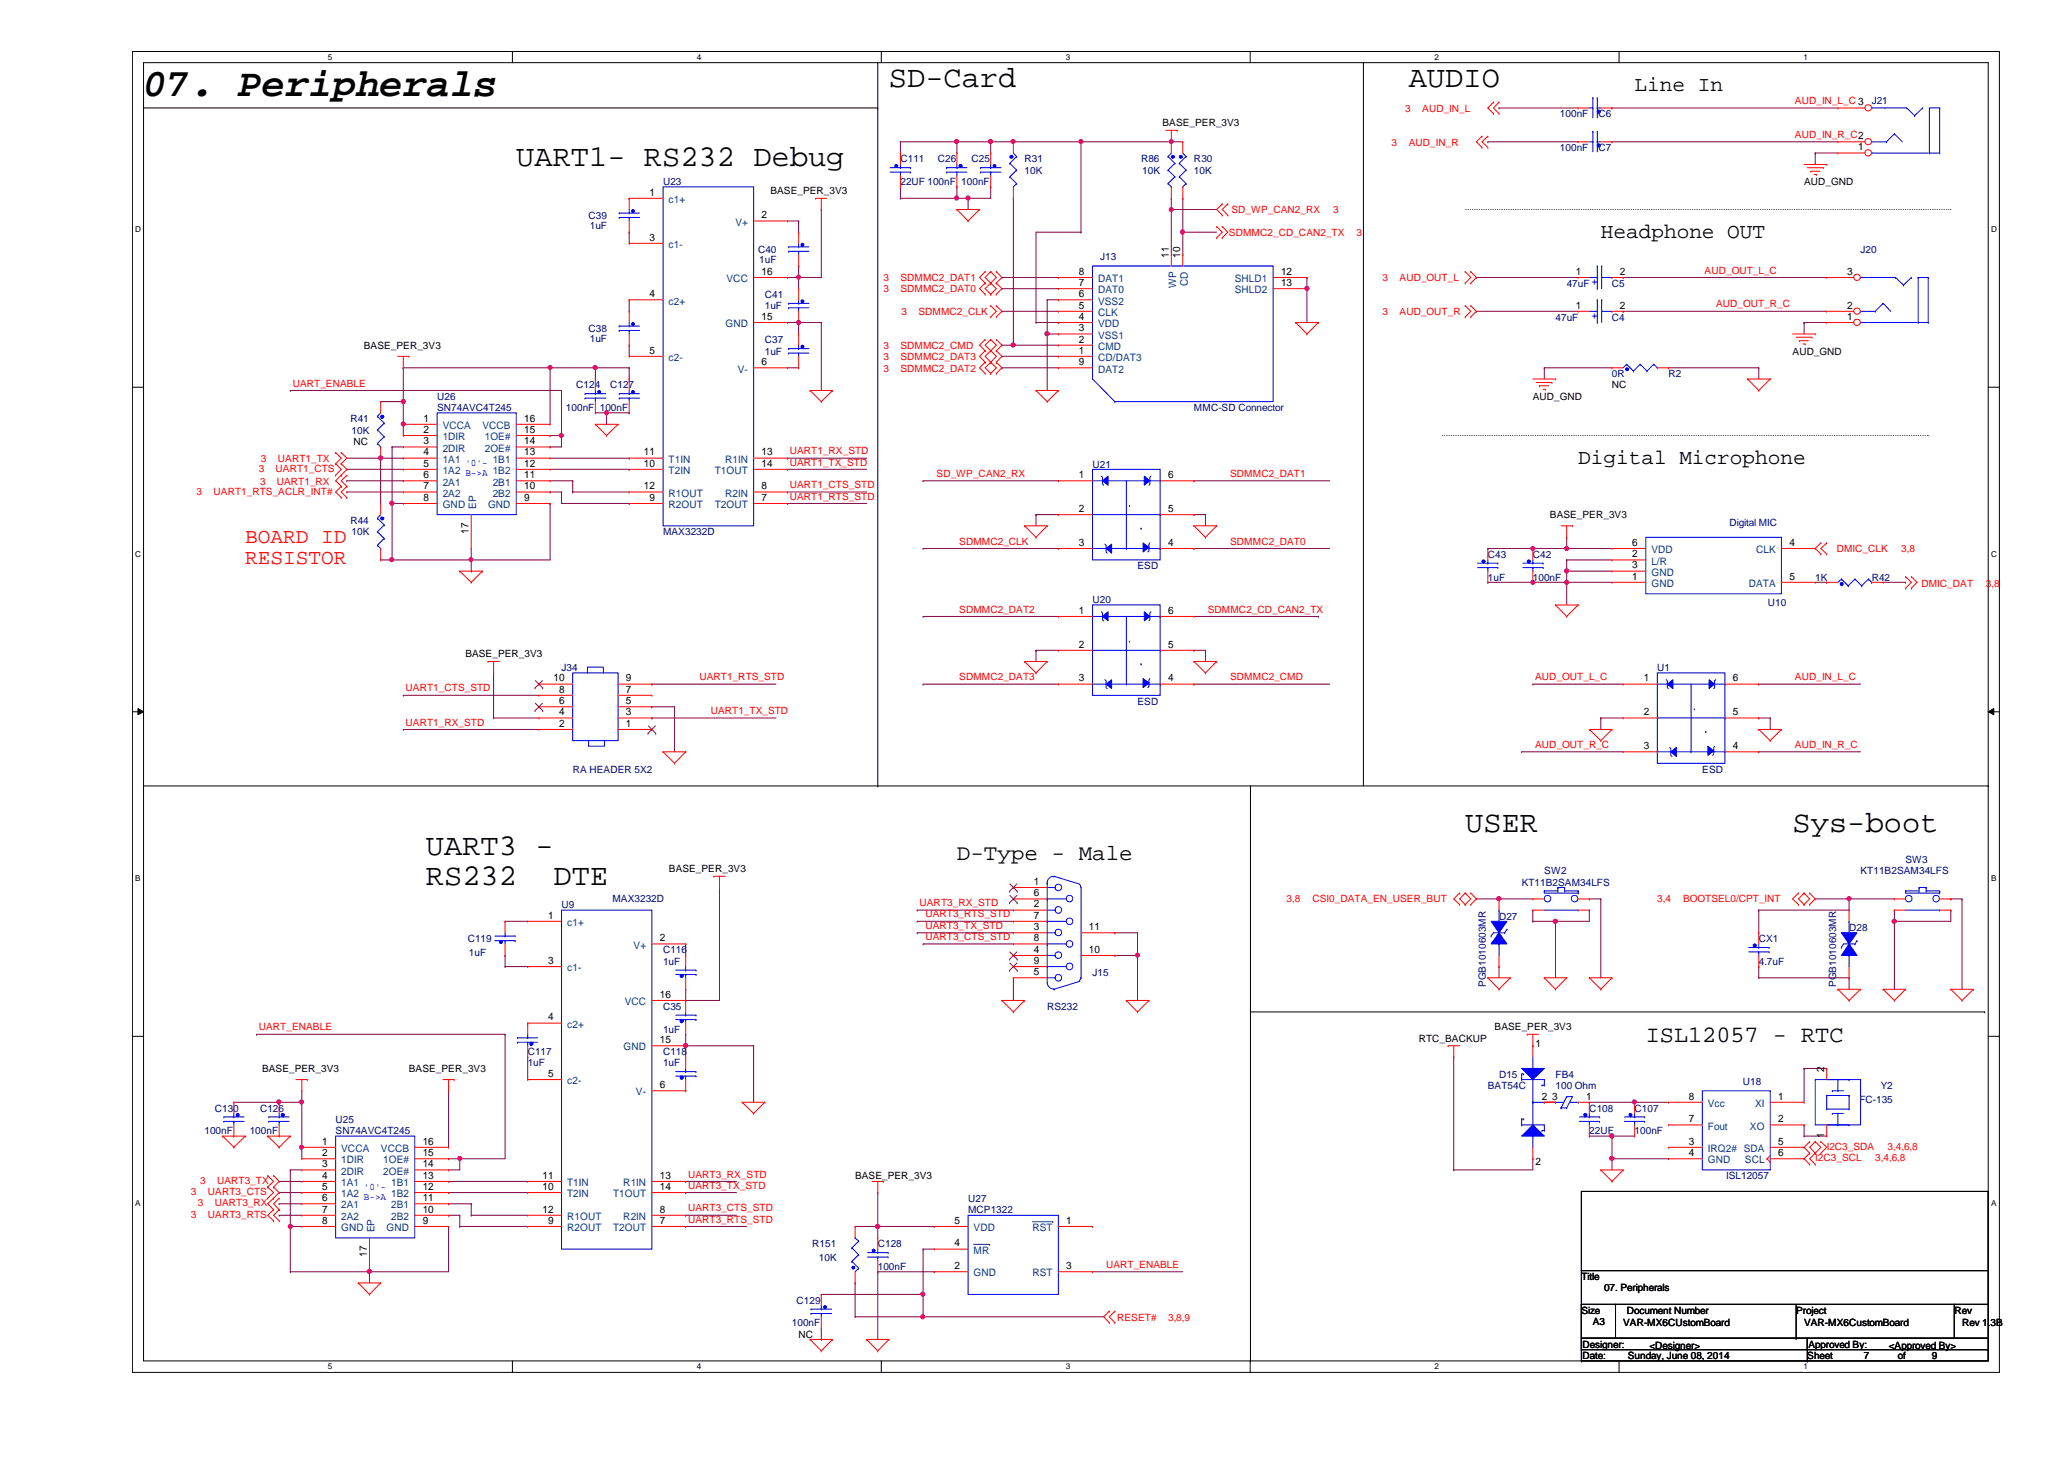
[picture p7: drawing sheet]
<svg xmlns="http://www.w3.org/2000/svg" width="297mm" height="210mm" viewBox="0 0 297 210" stroke-linecap="round" stroke-linejoin="round" font-family="sans-serif">
<defs><g id="words">
<text font-size="5.7" x="20.7" y="13.8">07. Peripherals</text>
<g font-size="4.4">
<text x="127.9" y="12.5">SD-Card</text>
<text x="202.7" y="12.5">AUDIO</text>
<text x="74.3" y="23.9">UART1- RS232 Debug</text>
<text x="210.9" y="119.8">USER</text>
<text x="258" y="119.8">Sys-boot</text>
<text x="61.3" y="123">UART3 -</text>
<text x="61.3" y="127.4">RS232</text>
<text x="79.7" y="127.4">DTE</text>
</g>
<text font-size="3.4" x="236.9" y="149.9">ISL12057 - RTC</text>
<text font-size="3.2" x="137.7" y="123.7">D-Type - Male</text>
<g font-size="3">
<text x="235.2" y="13">Line In</text>
<text x="230.4" y="34.2">Headphone OUT</text>
<text x="227.1" y="66.7">Digital Microphone</text>
</g>
<g font-size="3" fill="#f00">
<text x="35.3" y="78.1">BOARD ID</text>
<text x="35.3" y="81.1">RESISTOR</text>
</g>
<g font-size="1.5">
<text x="267.4" y="21.6">1</text>
<text x="93.5" y="28.2">1</text>
<text x="93.5" y="34.6">3</text>
<text x="109.6" y="31.4">2</text>
<text x="109.6" y="39.5">16</text>
<text x="155.3" y="41.1">7</text>
<text x="155.3" y="39.5">8</text>
<text x="168.2" y="37.1" transform="rotate(-90 168.2 37.1)">11</text>
<text x="169.8" y="37.1" transform="rotate(-90 169.8 37.1)">10</text>
<text x="184.4" y="39.5">12</text>
<text x="184.4" y="41.1">13</text>
<text x="226.8" y="39.5">1</text>
<text x="233.1" y="39.5">2</text>
<text x="265.8" y="39.5">3</text>
<text x="93.5" y="42.8">4</text>
<text x="109.6" y="46">15</text>
<text x="155.3" y="47.7">3</text>
<text x="155.3" y="46">4</text>
<text x="155.3" y="44.4">5</text>
<text x="155.3" y="42.8">6</text>
<text x="226.8" y="44.4">1</text>
<text x="233.1" y="44.4">2</text>
<text x="265.8" y="46">1</text>
<text x="265.8" y="44.4">2</text>
<text x="93.5" y="50.9">5</text>
<text x="109.6" y="52.5">6</text>
<text x="155.3" y="50.9">1</text>
<text x="155.3" y="49.3">2</text>
<text x="155.3" y="52.5">9</text>
<text x="61" y="60.7">1</text>
<text x="61" y="62.3">2</text>
<text x="61" y="63.9">3</text>
<text x="61" y="65.5">4</text>
<text x="75.4" y="65.5">13</text>
<text x="75.4" y="63.9">14</text>
<text x="75.4" y="62.3">15</text>
<text x="75.4" y="60.7">16</text>
<text x="92.7" y="65.5">11</text>
<text x="109.6" y="65.5">13</text>
<text x="61" y="67.1">5</text>
<text x="61" y="68.8">6</text>
<text x="61" y="70.4">7</text>
<text x="75.4" y="70.4">10</text>
<text x="75.4" y="68.8">11</text>
<text x="75.4" y="67.1">12</text>
<text x="92.7" y="70.4">12</text>
<text x="92.7" y="67.1">10</text>
<text x="109.6" y="70.4">8</text>
<text x="109.6" y="67.1">14</text>
<text x="155.3" y="68.8">1</text>
<text x="168.1" y="68.8">6</text>
<text x="61" y="72.1">8</text>
<text x="67.4" y="76.8" transform="rotate(-90 67.4 76.8)">17</text>
<text x="75.4" y="72.1">9</text>
<text x="93.5" y="72.1">9</text>
<text x="109.6" y="72.1">7</text>
<text x="155.3" y="73.7">2</text>
<text x="168.1" y="73.7">5</text>
<text x="155.3" y="78.5">3</text>
<text x="168.1" y="78.5">4</text>
<text x="234.9" y="83.4">1</text>
<text x="234.9" y="80.2">2</text>
<text x="234.9" y="81.8">3</text>
<text x="234.9" y="78.5">6</text>
<text x="257.5" y="78.5">4</text>
<text x="257.5" y="83.4">5</text>
<text x="155.3" y="88.3">1</text>
<text x="168.1" y="88.3">6</text>
<text x="155.3" y="93.2">2</text>
<text x="168.1" y="93.2">5</text>
<text x="79.7" y="98">10</text>
<text x="80.5" y="99.7">8</text>
<text x="80.5" y="101.3">6</text>
<text x="90.1" y="98">9</text>
<text x="90.1" y="99.7">7</text>
<text x="90.1" y="101.3">5</text>
<text x="155.3" y="98">3</text>
<text x="168.1" y="98">4</text>
<text x="236.6" y="98">1</text>
<text x="249.4" y="98">6</text>
<text x="80.5" y="102.9">4</text>
<text x="80.5" y="104.6">2</text>
<text x="90.1" y="102.9">3</text>
<text x="90.1" y="104.6">1</text>
<text x="236.6" y="102.9">2</text>
<text x="236.6" y="107.8">3</text>
<text x="249.4" y="107.8">4</text>
<text x="249.4" y="102.9">5</text>
<text x="148.8" y="130.6">2</text>
<text x="148.8" y="128.9">6</text>
<text x="148.8" y="127.3">1</text>
<text x="78.9" y="132.2">1</text>
<text x="95" y="135.4">2</text>
<text x="148.8" y="137.1">4</text>
<text x="148.8" y="135.4">8</text>
<text x="148.8" y="133.8">3</text>
<text x="148.8" y="132.2">7</text>
<text x="156.7" y="137.1">10</text>
<text x="156.7" y="133.8">11</text>
<text x="78.9" y="138.7">3</text>
<text x="95" y="143.6">16</text>
<text x="148.8" y="140.3">5</text>
<text x="148.8" y="138.7">9</text>
<text x="78.9" y="146.8">4</text>
<text x="78.9" y="154.9">5</text>
<text x="95" y="150.1">15</text>
<text x="221" y="150.6">1</text>
<text x="262.5" y="154.2" transform="rotate(-90 262.5 154.2)">2</text>
<text x="95" y="156.5">6</text>
<text x="221.9" y="158.2">2</text>
<text x="223.4" y="158.2">3</text>
<text x="228.3" y="158.2">1</text>
<text x="243" y="158.2">8</text>
<text x="243" y="161.5">7</text>
<text x="255.9" y="158.2">1</text>
<text x="255.9" y="161.5">2</text>
<text x="46.4" y="164.7">1</text>
<text x="46.4" y="166.3">2</text>
<text x="46.4" y="167.9">3</text>
<text x="60.8" y="167.9">14</text>
<text x="60.8" y="166.3">15</text>
<text x="60.8" y="164.7">16</text>
<text x="221" y="167.6">2</text>
<text x="243" y="166.3">4</text>
<text x="243" y="164.7">3</text>
<text x="255.9" y="164.7">5</text>
<text x="255.9" y="166.3">6</text>
<text x="262.5" y="163.8" transform="rotate(-90 262.5 163.8)">1</text>
<text x="46.4" y="169.6">4</text>
<text x="46.4" y="171.2">5</text>
<text x="46.4" y="172.8">6</text>
<text x="60.8" y="172.8">11</text>
<text x="60.8" y="171.2">12</text>
<text x="60.8" y="169.6">13</text>
<text x="78.1" y="169.6">11</text>
<text x="78.1" y="171.2">10</text>
<text x="95" y="169.6">13</text>
<text x="95" y="171.2">14</text>
<text x="46.4" y="174.5">7</text>
<text x="46.4" y="176.1">8</text>
<text x="60.8" y="176.1">9</text>
<text x="60.8" y="174.5">10</text>
<text x="78.1" y="174.5">12</text>
<text x="78.9" y="176.1">9</text>
<text x="95" y="174.5">8</text>
<text x="95" y="176.1">7</text>
<text x="137.4" y="179.3">4</text>
<text x="137.4" y="176.1">5</text>
<text x="153.5" y="176.1">1</text>
<text x="52.8" y="180.8" transform="rotate(-90 52.8 180.8)">17</text>
<text x="137.4" y="182.6">2</text>
<text x="153.5" y="182.6">3</text>
</g>
<g font-size="1.5" fill="#004080">
<text x="96.2" y="29.2">c1+</text>
<text x="96.2" y="35.7">c1-</text>
<text x="105.8" y="32.5">V+</text>
<text x="104.6" y="40.6">VCC</text>
<text x="158" y="40.6">DAT1</text>
<text x="169.3" y="41.4" transform="rotate(-90 169.3 41.4)">WP</text>
<text x="170.9" y="41.2" transform="rotate(-90 170.9 41.2)">CD</text>
<text x="177.7" y="40.6">SHLD1</text>
<text x="96.2" y="43.8">c2+</text>
<text x="104.4" y="47.1">GND</text>
<text x="158" y="47.1">VDD</text>
<text x="158" y="45.5">CLK</text>
<text x="158" y="43.8">VSS2</text>
<text x="158" y="42.2">DAT0</text>
<text x="177.7" y="42.2">SHLD2</text>
<text x="96.2" y="51.9">c2-</text>
<text x="106.2" y="53.6">V-</text>
<text x="158" y="51.9">CD/DAT3</text>
<text x="158" y="50.3">CMD</text>
<text x="158" y="48.7">VSS1</text>
<text x="158" y="53.6">DAT2</text>
<text x="63.7" y="61.7">VCCA</text>
<text x="63.7" y="63.3">1DIR</text>
<text x="63.7" y="65">2DIR</text>
<text x="69.4" y="61.7">VCCB</text>
<text x="69.8" y="65">2OE#</text>
<text x="69.8" y="63.3">1OE#</text>
<text x="63.7" y="66.6">1A1</text>
<text x="63.7" y="68.2">1A2 B-&gt;A 1B2</text>
<text x="63.7" y="69.8">2A1</text>
<text x="63.7" y="71.5">2A2</text>
<text x="70.9" y="71.5">2B2</text>
<text x="70.9" y="69.8">2B1</text>
<text x="70.9" y="66.6">1B1</text>
<text x="96.2" y="71.5">R1OUT</text>
<text x="96.2" y="66.6">T1IN</text>
<text x="96.2" y="68.2">T2IN</text>
<text x="102.9" y="68.2">T1OUT</text>
<text x="104.4" y="66.6">R1IN</text>
<text x="104.4" y="71.5">R2IN</text>
<text x="63.7" y="73.1">GND</text>
<text x="68.5" y="73.2" transform="rotate(-90 68.5 73.2)">EP</text>
<text x="70.2" y="73.1">GND</text>
<text x="96.2" y="73.1">R2OUT</text>
<text x="102.9" y="73.1">T2OUT</text>
<text x="237.7" y="81.2">L/R</text>
<text x="237.7" y="82.8">GND</text>
<text x="237.7" y="79.6">VDD</text>
<text x="252.7" y="79.6">CLK</text>
<text x="237.7" y="84.5">GND</text>
<text x="251.7" y="84.5">DATA</text>
<text x="81.6" y="133.2">c1+</text>
<text x="91.2" y="136.5">V+</text>
<text x="81.6" y="139.7">c1-</text>
<text x="81.6" y="147.9">c2+</text>
<text x="89.9" y="144.6">VCC</text>
<text x="81.6" y="156">c2-</text>
<text x="89.7" y="151.1">GND</text>
<text x="91.5" y="157.6">V-</text>
<text x="245.8" y="159.3">Vcc</text>
<text x="252.6" y="159.3">XI</text>
<text x="49.1" y="165.7">VCCA</text>
<text x="49.1" y="167.4">1DIR</text>
<text x="54.8" y="165.7">VCCB</text>
<text x="55.2" y="167.4">1OE#</text>
<text x="245.8" y="167.4">GND</text>
<text x="245.8" y="165.7">IRQ2# SDA</text>
<text x="245.8" y="162.5">Fout</text>
<text x="251.1" y="167.4">SCL</text>
<text x="251.8" y="162.5">XO</text>
<text x="49.1" y="169">2DIR</text>
<text x="49.1" y="170.6">1A1</text>
<text x="49.1" y="172.3">1A2 B-&gt;A 1B2</text>
<text x="49.1" y="173.9">2A1</text>
<text x="55.2" y="169">2OE#</text>
<text x="56.3" y="173.9">2B1</text>
<text x="56.3" y="170.6">1B1</text>
<text x="81.6" y="170.6">T1IN</text>
<text x="81.6" y="172.3">T2IN</text>
<text x="88.2" y="172.3">T1OUT</text>
<text x="89.7" y="170.6">R1IN</text>
<text x="49.1" y="175.5">2A2</text>
<text x="49.1" y="177.1">GND</text>
<text x="53.9" y="177.3" transform="rotate(-90 53.9 177.3)">EP</text>
<text x="55.6" y="177.1">GND</text>
<text x="56.3" y="175.5">2B2</text>
<text x="81.6" y="175.5">R1OUT</text>
<text x="81.6" y="177.1">R2OUT</text>
<text x="88.2" y="177.1">T2OUT</text>
<text x="89.7" y="175.5">R2IN</text>
<text x="140.1" y="177.1">VDD</text>
<text x="148.6" y="177.1">RST</text>
<text x="140.1" y="183.6">GND</text>
<text x="140.1" y="180.4">MR</text>
<text x="148.6" y="183.6">RST</text>
</g>
<g font-size="1.4" fill="#f00">
<text x="202.2" y="16">3</text>
<text x="204.7" y="16">AUD_IN_L</text>
<text x="258.3" y="15">AUD_IN_L_C 3</text>
<text x="200.3" y="21">3</text>
<text x="202.7" y="21">AUD_IN_R</text>
<text x="258.3" y="19.9">AUD_IN_R_C2</text>
<text x="176.9" y="34">SDMMC2_CD_CAN2_TX</text>
<text x="177.2" y="30.7">SD_WP_CAN2_RX</text>
<text x="191.9" y="30.7">3</text>
<text x="195.2" y="34">3</text>
<text x="127.1" y="40.4">3</text>
<text x="129.6" y="40.4">SDMMC2_DAT1</text>
<text x="199" y="40.4">3</text>
<text x="201.4" y="40.4">AUD_OUT_L</text>
<text x="245.3" y="39.4">AUD_OUT_L_C</text>
<text x="127.1" y="42.1">3</text>
<text x="129.6" y="42.1">SDMMC2_DAT0</text>
<text x="129.8" y="45.3">3</text>
<text x="132.2" y="45.3">SDMMC2_CLK</text>
<text x="199" y="45.3">3</text>
<text x="201.4" y="45.3">AUD_OUT_R</text>
<text x="247" y="44.2">AUD_OUT_R_C</text>
<text x="127.1" y="51.8">3</text>
<text x="127.1" y="53.5">3</text>
<text x="127.1" y="50.2">3</text>
<text x="129.6" y="51.8">SDMMC2_DAT3</text>
<text x="129.6" y="53.5">SDMMC2_DAT2</text>
<text x="129.6" y="50.2">SDMMC2_CMD</text>
<text x="42.1" y="55.6">UART_ENABLE</text>
<text x="113.7" y="65.4">UART1_RX_STD</text>
<text x="28.3" y="71.2">3</text>
<text x="30.7" y="71.2">UART1_RTS_ACLR_INT#</text>
<text x="37.3" y="67.9">3</text>
<text x="37.4" y="69.7">3</text>
<text x="37.5" y="66.5">3</text>
<text x="39.7" y="67.9">UART1_CTS</text>
<text x="39.8" y="69.7">UART1_RX</text>
<text x="40" y="66.5">UART1_TX</text>
<text x="113.7" y="70.2">UART1_CTS_STD</text>
<text x="113.7" y="67">UART1_TX_STD</text>
<text x="113.7" y="71.9">UART1_RTS_STD</text>
<text x="134.8" y="68.6">SD_WP_CAN2_RX</text>
<text x="177" y="68.6">SDMMC2_DAT1</text>
<text x="138" y="78.4">SDMMC2_CLK</text>
<text x="177" y="78.4">SDMMC2_DAT0</text>
<text x="264.3" y="79.5">DMIC_CLK</text>
<text x="273.6" y="79.5">3,8</text>
<text x="138" y="88.1">SDMMC2_DAT2</text>
<text x="173.8" y="88.1">SDMMC2_CD_CAN2_TX</text>
<text x="276.5" y="84.5">DMIC_DAT</text>
<text x="285.8" y="84.5">3,8</text>
<text x="58.4" y="99.5">UART1_CTS_STD</text>
<text x="100.7" y="97.9">UART1_RTS_STD</text>
<text x="138" y="97.9">SDMMC2_DAT3</text>
<text x="177" y="97.9">SDMMC2_CMD</text>
<text x="220.9" y="97.9">AUD_OUT_L_C</text>
<text x="258.3" y="97.9">AUD_IN_L_C</text>
<text x="58.4" y="104.4">UART1_RX_STD</text>
<text x="102.3" y="102.7">UART1_TX_STD</text>
<text x="220.9" y="107.6">AUD_OUT_R_C</text>
<text x="258.3" y="107.6">AUD_IN_R_C</text>
<text x="132.3" y="130.4">UART3_RX_STD</text>
<text x="133.2" y="132">UART3_RTS_STD</text>
<text x="185.2" y="129.8">3,8</text>
<text x="188.9" y="129.8">CSI0_DATA_EN_USER_BUT</text>
<text x="238.5" y="129.7">3,4</text>
<text x="242.2" y="129.7">BOOTSEL0/CPT_INT</text>
<text x="133.2" y="133.6">UART3_TX_STD</text>
<text x="133.2" y="135.3">UART3_CTS_STD</text>
<text x="37.3" y="148.3">UART_ENABLE</text>
<text x="261.2" y="167.1">I2C3_SCL</text>
<text x="262.9" y="165.4">I2C3_SDA</text>
<text x="269.9" y="167.1">3,4,6,8</text>
<text x="271.7" y="165.4">3,4,6,8</text>
<text x="27.5" y="172">3</text>
<text x="28.4" y="173.6">3</text>
<text x="28.8" y="170.3">3</text>
<text x="29.9" y="172">UART3_CTS</text>
<text x="30.9" y="173.6">UART3_RX</text>
<text x="31.2" y="170.3">UART3_TX</text>
<text x="99" y="169.4">UART3_RX_STD</text>
<text x="99" y="171">UART3_TX_STD</text>
<text x="27.5" y="175.2">3</text>
<text x="29.9" y="175.2">UART3_RTS</text>
<text x="99" y="175.9">UART3_RTS_STD</text>
<text x="99" y="174.3">UART3_CTS_STD</text>
<text x="159.2" y="182.4">UART_ENABLE</text>
<text x="160.8" y="190">RESET#</text>
<text x="168.1" y="190">3,8,9</text>
</g>
<g font-size="1.4" fill="#000080">
<text x="224.5" y="16.9">100nF</text>
<text x="230" y="16.9">C6</text>
<text x="269.4" y="14.9">J21</text>
<text x="129.6" y="23.4">C111</text>
<text x="135" y="23.4">C26</text>
<text x="139.8" y="23.4">C25</text>
<text x="147.4" y="23.4">R31</text>
<text x="164.2" y="23.4">R86</text>
<text x="171.8" y="23.4">R30</text>
<text x="224.5" y="21.8">100nF</text>
<text x="230" y="21.8">C7</text>
<text x="95.4" y="26.6">U23</text>
<text x="129.6" y="26.6">22UF 100nF 100nF</text>
<text x="147.4" y="25">10K</text>
<text x="164.4" y="25">10K</text>
<text x="171.8" y="25">10K</text>
<text x="84.7" y="31.5">C39</text>
<text x="84.9" y="33">1uF</text>
<text x="109.1" y="36.4">C40</text>
<text x="109.3" y="37.8">1uF</text>
<text x="158.3" y="37.3">J13</text>
<text x="225.5" y="41.3">47uF</text>
<text x="232" y="41.3">C5</text>
<text x="267.8" y="36.4">J20</text>
<text x="84.7" y="47.8">C38</text>
<text x="110.1" y="42.9">C41</text>
<text x="110.1" y="44.5">1uF</text>
<text x="223.9" y="46.1">47uF</text>
<text x="232" y="46.1">C4</text>
<text x="84.9" y="49.2">1uF</text>
<text x="110.1" y="49.4">C37</text>
<text x="110.1" y="51">1uF</text>
<text x="62.9" y="57.5">U26</text>
<text x="62.9" y="59.1">SN74AVC4T245</text>
<text x="81.4" y="59.1">100nF 100nF</text>
<text x="82.9" y="55.9">C124</text>
<text x="87.8" y="55.9">C127</text>
<text x="171.8" y="59.1">MMC-SD Connector</text>
<text x="232" y="54.3">0R</text>
<text x="240.1" y="54.3">R2</text>
<text x="50.4" y="60.7">R41</text>
<text x="50.6" y="62.4">10K</text>
<text x="157.2" y="67.3">U21</text>
<text x="50.4" y="75.4">R44</text>
<text x="50.6" y="77">10K</text>
<text x="95.4" y="77">MAX3232D</text>
<text x="248.9" y="75.7">Digital MIC</text>
<text x="163.7" y="81.9">ESD</text>
<text x="214.1" y="80.3">C43</text>
<text x="214.1" y="83.5">1uF</text>
<text x="220.6" y="80.3">C42</text>
<text x="220.6" y="83.5">100nF</text>
<text x="261.2" y="83.5">1K</text>
<text x="269.4" y="83.5">R42</text>
<text x="157.2" y="86.8">U20</text>
<text x="254.4" y="87.2">U10</text>
<text x="80.8" y="96.5">J34</text>
<text x="163.7" y="101.4">ESD</text>
<text x="238.5" y="96.5">U1</text>
<text x="82.4" y="111.2">RA HEADER 5X2</text>
<text x="245" y="111.2">ESD</text>
<text x="222.2" y="125.8">SW2</text>
<text x="267.8" y="125.8">KT11B2SAM34LFS</text>
<text x="274.2" y="124.2">SW3</text>
<text x="80.8" y="130.7">U9</text>
<text x="88.1" y="129.8">MAX3232D</text>
<text x="219" y="127.4">KT11B2SAM34LFS</text>
<text x="67.3" y="135.6">C119</text>
<text x="67.5" y="137.5">1uF</text>
<text x="95.4" y="137.2">C116</text>
<text x="215.7" y="132.3">D27</text>
<text x="253.1" y="135.6">CX1</text>
<text x="266.1" y="133.9">D28</text>
<text x="95.4" y="138.8">1uF</text>
<text x="157.2" y="140.4">J15</text>
<text x="213.8" y="142" transform="rotate(-90 213.8 142)">PGB1010603MR</text>
<text x="253.1" y="138.8">4.7uF</text>
<text x="264.2" y="142" transform="rotate(-90 264.2 142)">PGB1010603MR</text>
<text x="95.4" y="145.3">C35</text>
<text x="95.4" y="148.5">1uF</text>
<text x="150.7" y="145.3">RS232</text>
<text x="75.9" y="151.8">C117</text>
<text x="75.9" y="153.4">1uF</text>
<text x="95.4" y="151.8">C118</text>
<text x="95.4" y="153.4">1uF</text>
<text x="215.7" y="155.1">D15</text>
<text x="223.9" y="155.1">FB4</text>
<text x="30.9" y="159.9">C130</text>
<text x="37.4" y="159.9">C126</text>
<text x="48.3" y="161.5">U25</text>
<text x="214.1" y="156.7">BAT54C</text>
<text x="223.9" y="156.7">100 Ohm</text>
<text x="228.7" y="159.9">C108</text>
<text x="235.2" y="159.9">C107</text>
<text x="250.8" y="156">U18</text>
<text x="267.6" y="158.6">FC-135</text>
<text x="270.7" y="156.7">Y2</text>
<text x="29.4" y="163.2">100nF</text>
<text x="35.9" y="163.2">100nF</text>
<text x="48.3" y="163.2">SN74AVC4T245</text>
<text x="228.7" y="163.2">22UF</text>
<text x="235.2" y="163.2">100nF</text>
<text x="139.3" y="172.9">U27</text>
<text x="248.4" y="169.7">ISL12057</text>
<text x="116.9" y="179.5">R151</text>
<text x="126.3" y="179.5">C128</text>
<text x="139.3" y="174.5">MCP1322</text>
<text x="117.9" y="181.4">10K</text>
<text x="126.3" y="182.7">100nF</text>
<text x="114" y="190.8">100nF</text>
<text x="114.6" y="187.6">C129</text>
</g>
<g font-size="1.4">
<text x="167.3" y="18.2">BASE_PER_3V3</text>
<text x="110.9" y="27.9">BASE_PER_3V3</text>
<text x="259.6" y="26.6">AUD_GND</text>
<text x="52.4" y="50.2">BASE_PER_3V3</text>
<text x="258" y="51">AUD_GND</text>
<text x="220.6" y="57.5">AUD_GND</text>
<text x="232" y="55.9">NC</text>
<text x="50.9" y="64">NC</text>
<text x="223.1" y="74.6">BASE_PER_3V3</text>
<text x="67" y="94.6">BASE_PER_3V3</text>
<text x="96.3" y="125.5">BASE_PER_3V3</text>
<text x="204.2" y="149.9">RTC_BACKUP</text>
<text x="215.1" y="148.2">BASE_PER_3V3</text>
<text x="37.7" y="154.2">BASE_PER_3V3</text>
<text x="58.8" y="154.2">BASE_PER_3V3</text>
<text x="123.1" y="169.7">BASE_PER_3V3</text>
<text x="227.6" y="184.1">Title</text>
<text x="230.8" y="185.8">07. Peripherals</text>
<text x="227.6" y="189">Size</text>
<text x="229.2" y="190.7">A3</text>
<text x="233.6" y="190.8">VAR-MX6CUstomBoard</text>
<text x="234.1" y="189">Document Number</text>
<text x="258.5" y="189">Project</text>
<text x="259.6" y="190.8">VAR-MX6CustomBoard</text>
<text x="281.3" y="189">Rev</text>
<text x="282.4" y="190.8">Rev 1.3B</text>
<text x="114.9" y="192.4">NC</text>
<text x="227.8" y="195.5">Date:</text>
<text x="227.8" y="193.9">Designer:</text>
<text x="234.3" y="195.5">Sunday, June 08, 2014</text>
<text x="237.4" y="194.1">&lt;Designer&gt;</text>
<text x="260.1" y="195.5">Sheet</text>
<text x="260.3" y="193.9">Approved By:</text>
<text x="268.2" y="195.5">7</text>
<text x="271.8" y="194.1">&lt;Approved By&gt;</text>
<text x="273.1" y="195.5">of</text>
<text x="278" y="195.5">9</text>
</g>
<g font-size="1.4" fill="#00f">
<text x="229.9" y="41" transform="rotate(-90 229.9 41)">+</text>
<text x="229.9" y="45.9" transform="rotate(-90 229.9 45.9)">+</text>
<text x="67" y="67.1">'0'-</text>
<text x="52.4" y="171.2">'0'-</text>
</g>
<g font-size="1.2">
<text x="47.2" y="8.6">5</text>
<text x="100.3" y="8.6">4</text>
<text x="153.4" y="8.6">3</text>
<text x="206.5" y="8.6">2</text>
<text x="259.5" y="8.6">1</text>
<text x="19.5" y="33.4">D</text>
<text x="286.6" y="33.4">D</text>
<text x="19.5" y="80.1">C</text>
<text x="286.6" y="80.1">C</text>
<text x="19.5" y="126.8">B</text>
<text x="286.6" y="126.8">B</text>
<text x="19.5" y="173.5">A</text>
<text x="286.6" y="173.5">A</text>
<text x="47.2" y="197">5</text>
<text x="100.3" y="197">4</text>
<text x="153.4" y="197">3</text>
<text x="206.5" y="197">2</text>
<text x="259.5" y="197">1</text>
</g>
</g></defs>
<path d="M19.1 7.4h268.6v190h-268.6zM20.7 9h265.4v186.8h-265.4z" fill="none" stroke="#000" stroke-width=".14"/>
<g fill="#fff">
<path d="M47.2 7.6h.6v1.3h-.6z"/>
<path d="M47.2 196h.6v1.3h-.6z"/>
</g>
<path d="M73.7 7.4v1.6M73.7 195.8v1.6" fill="none" stroke="#000" stroke-width=".14"/>
<g fill="#fff">
<path d="M100.3 7.6h.6v1.3h-.6z"/>
<path d="M100.3 196h.6v1.3h-.6z"/>
</g>
<path d="M126.8 7.4v1.6M126.8 195.8v1.6" fill="none" stroke="#000" stroke-width=".14"/>
<g fill="#fff">
<path d="M153.4 7.6h.6v1.3h-.6z"/>
<path d="M153.4 196h.6v1.3h-.6z"/>
</g>
<path d="M179.9 7.4v1.6M179.9 195.8v1.6" fill="none" stroke="#000" stroke-width=".14"/>
<g fill="#fff">
<path d="M206.5 7.6h.6v1.3h-.6z"/>
<path d="M206.5 196h.6v1.3h-.6z"/>
</g>
<path d="M233 7.4v1.6M233 195.8v1.6" fill="none" stroke="#000" stroke-width=".14"/>
<g fill="#fff">
<path d="M259.5 7.6h.6v1.3h-.6z"/>
<path d="M259.5 196h.6v1.3h-.6z"/>
<path d="M19.5 32.3h.8v1.4h-.8z"/>
<path d="M286.6 32.3h.8v1.4h-.8z"/>
<path d="M19.5 79h.8v1.3h-.8z"/>
<path d="M286.6 79h.8v1.3h-.8z"/>
</g>
<path d="M19.1 55.7h1.6M286.1 55.7h1.6" fill="none" stroke="#000" stroke-width=".14"/>
<g fill="#fff">
<path d="M19.5 125.7h.7v1.3h-.7z"/>
<path d="M286.6 125.7h.7v1.3h-.7z"/>
</g>
<path d="M19.1 102.4h1.6M19.9 101.9l.8 .5-.8 .4zM286.1 102.4l.8-.5v.9zM286.1 102.4h1.6" fill="none" stroke="#000" stroke-width=".14"/>
<path d="M19.9 101.9l.8 .5-.8 .4zM286.1 102.4l.8-.5v.9z" fill="#000"/>
<g fill="#fff">
<path d="M19.5 172.4h.7v1.3h-.7z"/>
<path d="M286.6 172.4h.7v1.3h-.7z"/>
</g>
<g fill="none" stroke="#000" stroke-width=".14">
<path d="M20.7 15.5h105.6M126.3 15.5h.1M126.3 9v104.1M196.2 9h.1M196.2 9v104.1M20.7 113.1h265.4M126.3 113.1h.1M180 113.1v82.7M286.1 113.1h.1M19.1 149.1h1.6M180 145.6h105.6M285.6 145.6h.1"/>
<path d="M286.1 149.1h1.6M180 195.8h.1"/>
</g>
<path d="M210.9 30.1h69.9M280.8 30.1h.1M207.6 62.7h69.9M277.5 62.7h.1" fill="none" stroke="#000" stroke-width=".14" stroke-dasharray="0 .3"/>
<path d="M168.6 30.1h.1M168.6 30.1v6.6M170.2 33.4h.1M170.2 33.4v3.3" fill="none" stroke="#800040" stroke-width=".14"/>
<circle cx="168.6" cy="30.1" r=".3" fill="#f0f"/>
<circle cx="168.6" cy="30.1" r=".3" fill="none" stroke="#f0f" stroke-width=".14"/>
<path d="M214.1 20.4h.1M214.1 20.4h13M188.1 41.5h.1M188.1 41.5v4.9" fill="none" stroke="#800040" stroke-width=".14"/>
<circle cx="188.1" cy="41.5" r=".31" fill="#f0f"/>
<circle cx="188.1" cy="41.5" r=".31" fill="none" stroke="#f0f" stroke-width=".14"/>
<path d="M150.7 48h.1M150.7 43.1v4.9" fill="none" stroke="#800040" stroke-width=".14"/>
<circle cx="150.7" cy="48" r=".31" fill="#f0f"/>
<circle cx="150.7" cy="48" r=".31" fill="none" stroke="#f0f" stroke-width=".14"/>
<g fill="none" stroke="#800040" stroke-width=".14">
<path d="M215.7 15.5h.1M215.7 15.5h11.4M232 15.5h.1M232 15.5h32.5M144.2 39.9h.1M144.2 39.9h8.1M168.6 30.1h.1M168.6 30.1h6.5M170.2 33.4h.1M170.2 33.4h4.9M212.5 39.9h.1M212.5 39.9h14.6"/>
<path d="M233.6 39.9h.1M233.6 39.9h29.3M144.2 51.3h.1M144.2 41.5h.1M144.2 44.8h.1M144.2 51.3h8.1M144.2 41.5h8.1M144.2 44.8h8.1M145.8 49.7h.1M145.8 49.7h6.5M150.7 48h.1M150.7 43.1h.1"/>
<path d="M150.7 48v8.2M150.7 48h1.6M150.7 43.1h1.6M212.5 44.8h.1M212.5 44.8h14.6M233.6 44.8h.1M233.6 44.8h29.3M272.6 132.5h.1M272.6 132.5v9.8M280.8 129.3h.1M280.8 129.3h1.6"/>
</g>
<circle cx="272.6" cy="132.5" r=".31" fill="#f0f"/>
<circle cx="272.6" cy="132.5" r=".31" fill="none" stroke="#f0f" stroke-width=".14"/>
<g fill="none" stroke="#800040" stroke-width=".14">
<path d="M114.9 31.8h.1M114.9 39.9h.1M114.9 31.8v1.6M114.9 39.9v1.6M118.2 30.1h.1M118.2 30.1v9.8M137.7 26.9h.1M137.7 26.9v1.6M139.3 28.5h.1M139.3 28.5v1.6M168.6 20.4h.1M168.6 28.5h.1"/>
<path d="M168.6 20.4h1.6M168.6 28.5v1.6M232 20.4h.1M232 20.4h32.5M261.2 22h.1M261.2 22h3.3M261.2 22v1.7M113.3 52.9h1.6M114.9 52.9h.1M114.9 46.4h.1M114.9 46.4v1.6M144.2 52.9h.1"/>
<path d="M144.2 52.9h8.1M222.3 52.9h.1M222.3 52.9v1.6M240.1 52.9h.1M240.1 52.9h13M259.6 46.4h.1M259.6 46.4v1.6M259.6 46.4h3.3M113.3 70.8h.1M113.3 65.9h.1M113.3 67.5h.1M113.3 72.4h.1"/>
<path d="M113.3 70.8h11.4M113.3 65.9h11.4M113.3 67.5h11.4M113.3 72.4h11.4M71 96.8h.1M71 96.8v6.5M93.8 98.4h.1M93.8 98.4h17.9M220.6 98.4h.1M220.6 98.4h13M253.1 98.4h.1M253.1 98.4h14.7"/>
<path d="M58 104.9h.1M58 100h.1M58 104.9h19.6M58 100h19.6M71 103.3h.1M71 103.3h6.6M93.8 101.7h.1M93.8 101.7h3.3M219 108.2h.1M219 108.2h14.6M230.4 103.3h.1M230.4 103.3h3.2"/>
<path d="M230.4 103.3v1.6M253.1 103.3h.1M253.1 108.2h.1M253.1 103.3h1.7M253.1 108.2h14.7M254.8 103.3h.1M254.8 103.3v1.6"/>
</g>
<circle cx="114.9" cy="39.9" r=".3" fill="#f0f"/>
<circle cx="114.9" cy="39.9" r=".3" fill="none" stroke="#f0f" stroke-width=".14"/>
<path d="M113.3 31.8h1.6M114.9 39.9h.1M114.9 31.8h.1M114.9 38.3h.1M114.9 39.9h3.3M114.9 38.3v1.6M114.9 46.4h.1M114.9 46.4h3.3" fill="none" stroke="#800040" stroke-width=".14"/>
<circle cx="114.9" cy="46.4" r=".3" fill="#f0f"/>
<circle cx="114.9" cy="46.4" r=".3" fill="none" stroke="#f0f" stroke-width=".14"/>
<g fill="none" stroke="#800040" stroke-width=".14">
<path d="M90.6 33.4h.1M90.6 33.4v1.6M155.6 20.4h.1M155.6 20.4h13M188.1 39.9h.1M188.1 39.9v1.6M90.6 49.7h.1M90.6 43.1h.1M90.6 43.1v1.7M90.6 49.7v1.6M118.2 46.4h.1M118.2 46.4v9.8"/>
<path d="M80.8 72.4h9.8M82.4 70.8h.1M82.4 70.8h8.2M90.6 72.4h.1M132.8 78.9h.1M132.8 78.9h19.5M149.1 74h.1M149.1 74h3.2M149.1 74v1.6M171.8 74h.1M171.8 69.2h.1M171.8 74h1.7"/>
<path d="M171.8 69.2h19.5M173.5 74h.1M173.5 74v1.6M132.8 88.7h.1M132.8 88.7h19.5M149.1 93.6h.1M149.1 93.6v1.6M149.1 93.6h3.2M171.8 93.6h.1M171.8 93.6h1.7M173.5 93.6h.1M173.5 93.6v1.6"/>
</g>
<circle cx="168.6" cy="20.4" r=".3" fill="#f0f"/>
<circle cx="168.6" cy="20.4" r=".3" fill="none" stroke="#f0f" stroke-width=".14"/>
<path d="M137.7 20.4h.1M137.7 20.4v1.6M142.6 20.4h.1M142.6 20.4v1.6M142.6 20.4h3.2M212.5 129.3h.1M212.5 129.3h3.2M266.1 140.7h.1M266.1 140.7v1.6" fill="none" stroke="#800040" stroke-width=".14"/>
<circle cx="215.7" cy="129.3" r=".31" fill="#f0f"/>
<circle cx="215.7" cy="129.3" r=".31" fill="none" stroke="#f0f" stroke-width=".14"/>
<g fill="none" stroke="#800040" stroke-width=".14">
<path d="M113.3 39.9h1.6M114.9 39.9h.1M145.8 28.5h.1M145.8 28.5v21.2M149.1 33.4v13M113.3 46.4h1.6M114.9 46.4h.1M149.1 46.4h.1M149.1 46.4h3.2M152.3 46.4h.1M222.3 52.9h.1M222.3 52.9h9.7"/>
<path d="M253.1 52.9h.1M253.1 52.9v1.6M215.7 129.3h.1M215.7 139.1h.1M215.7 129.3h4.9M215.7 139.1v1.6M220.6 130.9h.1M220.6 130.9v1.6M230.4 129.3h.1M230.4 129.3v11.4"/>
</g>
<circle cx="145.8" cy="49.6" r=".31" fill="#f0f"/>
<circle cx="145.8" cy="49.6" r=".31" fill="none" stroke="#f0f" stroke-width=".14"/>
<path d="M137.7 20.4h.1M137.7 20.4h4.9M139.3 28.5h.1M139.3 28.5h3.3" fill="none" stroke="#800040" stroke-width=".14"/>
<circle cx="142.6" cy="20.4" r=".31" fill="#f0f"/>
<circle cx="142.6" cy="20.4" r=".31" fill="none" stroke="#f0f" stroke-width=".14"/>
<circle cx="137.7" cy="20.4" r=".3" fill="#f0f"/>
<circle cx="137.7" cy="20.4" r=".3" fill="none" stroke="#f0f" stroke-width=".14"/>
<path d="M137.7 28.5h1.6M139.3 28.5h.1M142.6 26.9h.1M142.6 26.9v1.6M144.2 49.7h.1M144.2 49.7h1.6" fill="none" stroke="#800040" stroke-width=".14"/>
<circle cx="137.7" cy="28.5" r=".3" fill="#f0f"/>
<circle cx="137.7" cy="28.5" r=".3" fill="none" stroke="#f0f" stroke-width=".14"/>
<circle cx="139.3" cy="28.5" r=".3" fill="#f0f"/>
<circle cx="139.3" cy="28.5" r=".3" fill="none" stroke="#f0f" stroke-width=".14"/>
<path d="M170.2 28.5h.1M170.2 28.5v4.9" fill="none" stroke="#800040" stroke-width=".14"/>
<circle cx="170.2" cy="33.4" r=".31" fill="#f0f"/>
<circle cx="170.2" cy="33.4" r=".31" fill="none" stroke="#f0f" stroke-width=".14"/>
<path d="M220.6 132.5h.1M223.9 132.5h.1M223.9 132.5v8.2M228.7 129.3h.1M228.7 130.9h.1M228.7 129.3h1.7M228.7 130.9v1.6h-8.1" fill="none" stroke="#800040" stroke-width=".14"/>
<circle cx="223.8" cy="132.5" r=".31" fill="#f0f"/>
<circle cx="223.8" cy="132.5" r=".31" fill="none" stroke="#f0f" stroke-width=".14"/>
<path d="M266.1 129.3h.1M266.1 129.3h6.5" fill="none" stroke="#800040" stroke-width=".14"/>
<circle cx="266.1" cy="129.3" r=".3" fill="#f0f"/>
<circle cx="266.1" cy="129.3" r=".3" fill="none" stroke="#f0f" stroke-width=".14"/>
<g fill="none" stroke="#800040" stroke-width=".14">
<path d="M261.2 129.3h.1M261.2 129.3h4.9M266.1 129.3h.1M266.1 129.3v1.6M272.6 132.5h.1M272.6 130.9h.1M272.6 130.9v1.6M280.8 130.9h.1M280.8 130.9v1.6h-8.2M282.4 129.3h.1M282.4 129.3v13M209.2 152.1h.1"/>
<path d="M209.2 152.1v16.2M222.3 158.6h.1M222.3 158.6h1.6M235.2 158.6h.1M235.2 158.6h4.9M209.2 168.3h.1M209.2 168.3h11.4"/>
</g>
<circle cx="235.2" cy="158.5" r=".3" fill="#f0f"/>
<circle cx="235.2" cy="158.5" r=".3" fill="none" stroke="#f0f" stroke-width=".14"/>
<path d="M259.6 153.7h.1M259.6 153.7h3.3M259.6 153.7v4.9M232 163.4h.1M232 166.7h.1M232 163.4h3.2M232 163.4v3.3M232 166.7h8.1M259.6 161.8h.1M259.6 163.4h.1M259.6 163.4h3.3M259.6 161.8v1.6" fill="none" stroke="#800040" stroke-width=".14"/>
<circle cx="232" cy="166.7" r=".31" fill="#f0f"/>
<circle cx="232" cy="166.7" r=".31" fill="none" stroke="#f0f" stroke-width=".14"/>
<path d="M220.6 78.9h.1M220.6 78.9h4.9M232 166.7h.1M232 166.7v1.6" fill="none" stroke="#800040" stroke-width=".14"/>
<circle cx="225.5" cy="78.9" r=".3" fill="#f0f"/>
<circle cx="225.5" cy="78.9" r=".3" fill="none" stroke="#f0f" stroke-width=".14"/>
<circle cx="220.6" cy="78.9" r=".3" fill="#f0f"/>
<circle cx="220.6" cy="78.9" r=".3" fill="none" stroke="#f0f" stroke-width=".14"/>
<path d="M220.6 83.8h.1M220.6 83.8h4.9" fill="none" stroke="#800040" stroke-width=".14"/>
<circle cx="225.5" cy="83.8" r=".3" fill="#f0f"/>
<circle cx="225.5" cy="83.8" r=".3" fill="none" stroke="#f0f" stroke-width=".14"/>
<circle cx="220.6" cy="83.8" r=".3" fill="#f0f"/>
<circle cx="220.6" cy="83.8" r=".3" fill="none" stroke="#f0f" stroke-width=".14"/>
<g fill="none" stroke="#800040" stroke-width=".14">
<path d="M214.1 78.9h.1M214.1 78.9h6.5M225.5 77.3h.1M225.5 78.9h.1M225.5 77.3v1.6M225.5 78.9h6.5M214.1 83.8h.1M214.1 83.8h6.5M225.5 80.6h.1M225.5 83.8h.1M225.5 82.2h.1M225.5 80.6v3.2"/>
<path d="M225.5 83.8h6.5M225.5 82.2h6.5"/>
</g>
<circle cx="225.5" cy="82.1" r=".31" fill="#f0f"/>
<circle cx="225.5" cy="82.1" r=".31" fill="none" stroke="#f0f" stroke-width=".14"/>
<g fill="none" stroke="#800040" stroke-width=".14">
<path d="M145.8 20.4h.1M145.8 20.4h9.8M149.1 33.4h6.5M155.6 33.4h.1M155.6 20.4h.1M155.6 20.4v13M132.8 69.2h.1M132.8 69.2h19.5M171.8 78.9h.1M171.8 78.9h19.5M132.8 98.4h.1M132.8 98.4h19.5"/>
<path d="M171.8 98.4h.1M171.8 98.4h19.5M171.8 88.7h17.9M189.7 88.7h.1M225.5 80.6h.1M225.5 83.8h.1M225.5 80.6h6.5M225.5 83.8v3.2M261.2 83.8h1.7M262.9 83.8h.1M271 83.8h3.2M274.2 83.8h.1"/>
<path d="M253.1 139.1h.1M253.1 130.9h.1M253.1 130.9v3.3M253.1 139.1v1.6M253.1 130.9h13M253.1 140.7h.1M253.1 140.7h13"/>
</g>
<circle cx="155.6" cy="20.4" r=".3" fill="#f0f"/>
<circle cx="155.6" cy="20.4" r=".3" fill="none" stroke="#f0f" stroke-width=".14"/>
<circle cx="145.8" cy="20.4" r=".3" fill="#f0f"/>
<circle cx="145.8" cy="20.4" r=".3" fill="none" stroke="#f0f" stroke-width=".14"/>
<path d="M129.6 20.4h.1M129.6 28.5h.1M129.6 26.9h.1M129.6 20.4v1.6M129.6 26.9v1.6M129.6 20.4h8.1M129.6 28.5h8.1M137.7 20.4h.1M228.7 163.4h.1M228.7 163.4h3.3" fill="none" stroke="#800040" stroke-width=".14"/>
<circle cx="232" cy="163.4" r=".32" fill="#f0f"/>
<circle cx="232" cy="163.4" r=".32" fill="none" stroke="#f0f" stroke-width=".14"/>
<g fill="none" stroke="#800040" stroke-width=".14">
<path d="M79.2 65.9h11.4M79.2 67.5h11.4M90.6 65.9h.1M90.6 67.5h.1M93.8 103.3h.1M93.8 103.3h17.9M97.1 101.7h.1M97.1 101.7v6.5M64.6 156.9h.1M64.6 156.9v8.2M228.7 158.6h.1M228.7 158.6h6.5"/>
<path d="M40.2 171.6h.1M40.2 171.6h3.2M41.8 168.3h.1M41.8 168.3h1.6M64.6 166.7h.1M64.6 168.3h.1M64.6 176.4h.1M64.6 176.4v6.6h-11.4M64.6 166.7h1.6M66.2 166.7h.1M66.2 166.7v1.6h-1.6M220.6 166.7h.1"/>
<path d="M220.6 166.7v1.6M53.2 183h.1"/>
</g>
<circle cx="53.2" cy="182.9" r=".31" fill="#f0f"/>
<circle cx="53.2" cy="182.9" r=".31" fill="none" stroke="#f0f" stroke-width=".14"/>
<g fill="none" stroke="#800040" stroke-width=".14">
<path d="M40.2 170h.1M40.2 173.2h.1M40.2 174.8h.1M40.2 170h3.2M40.2 173.2h3.2M40.2 174.8h3.2M41.8 176.4h.1M41.8 168.3h.1M41.8 168.3v14.7M41.8 176.4h1.6M43.4 165.1h.1M43.4 165.1v1.6"/>
<path d="M41.8 183h.1M41.8 183h11.4M53.2 183h.1M53.2 183v1.6"/>
</g>
<circle cx="41.8" cy="176.4" r=".3" fill="#f0f"/>
<circle cx="41.8" cy="176.4" r=".3" fill="none" stroke="#f0f" stroke-width=".14"/>
<path d="M43.4 158.6h.1M43.4 156.9v1.7M66.2 166.7h.1M66.2 166.7h6.5" fill="none" stroke="#800040" stroke-width=".14"/>
<circle cx="66.2" cy="166.7" r=".3" fill="#f0f"/>
<circle cx="66.2" cy="166.7" r=".3" fill="none" stroke="#f0f" stroke-width=".14"/>
<g fill="none" stroke="#800040" stroke-width=".14">
<path d="M75.9 152.1h.1M75.9 152.1v3.2M98.7 150.5h.1M98.7 150.5h9.8M98.7 150.5v1.6M64.6 173.2h.1M64.6 171.6h.1M64.6 174.8h.1M64.6 170h.1M64.6 173.2h3.2M64.6 171.6h11.3M64.6 174.8h1.6"/>
<path d="M64.6 170h11.3M66.2 176.4h.1M66.2 176.4h9.7M67.8 174.8h.1M67.8 174.8h8.1M98.7 176.4h.1M98.7 176.4h8.8"/>
</g>
<circle cx="98.7" cy="150.4" r=".3" fill="#f0f"/>
<circle cx="98.7" cy="150.4" r=".3" fill="none" stroke="#f0f" stroke-width=".14"/>
<g fill="none" stroke="#800040" stroke-width=".14">
<path d="M72.7 132.5h.1M72.7 137.5h.1M72.7 139.1h.1M72.7 132.5h3.2M72.7 137.5v1.6M72.7 139.1h3.2M98.7 135.8h.1M98.7 135.8v1.7M163.7 134.2h.1M163.7 137.5h.1M163.7 134.2v9.7M98.7 148.8h.1"/>
<path d="M98.7 143.9h.1M98.7 142.3h.1M98.7 142.3v1.6M98.7 148.8v1.7M98.7 143.9h4.8M98.7 174.8h.1M98.7 170h.1M98.7 171.6h.1M98.7 174.8h7.3M98.7 170h7.3M98.7 171.6h7.3"/>
</g>
<circle cx="163.7" cy="137.4" r=".3" fill="#f0f"/>
<circle cx="163.7" cy="137.4" r=".3" fill="none" stroke="#f0f" stroke-width=".14"/>
<g fill="none" stroke="#800040" stroke-width=".14">
<path d="M49.9 67.5h.1M49.9 67.5h8.1M56.4 64.3h.1M56.4 72.4h.1M56.4 64.3h1.6M56.4 72.4v8.2M79.2 70.8h.1M79.2 62.7h.1M79.2 64.3h.1M79.2 72.4h.1M79.2 69.2h3.2M79.2 70.8h1.6"/>
<path d="M79.2 62.7h1.6M79.2 72.4v8.2h-11.4M80.8 70.8h.1M80.8 62.7h.1M80.8 62.7v1.6h-1.6M80.8 70.8v1.6M82.4 69.2h.1M67.8 80.6h.1M103.5 127.7h.1M103.5 127.7v16.2M132 130.9h.1M132 134.2h.1"/>
<path d="M132 132.5h.1M132 134.2h13.8M132 130.9h13.8M132 132.5h13.8M132.8 135.8h.1M132.8 135.8h13M160.4 137.5h.1M160.4 134.2h.1M160.4 137.5h3.3M160.4 134.2h3.3M36.9 148.8h.1M36.9 148.8h35.8"/>
<path d="M72.7 148.8h.1M72.7 148.8v17.9M108.5 150.5h.1M108.5 150.5v8.1M145.8 140.7h.1M145.8 140.7v3.2M66.2 174.8h.1M66.2 174.8v1.6M67.8 173.2h.1M67.8 173.2v1.6"/>
</g>
<circle cx="56.4" cy="80.5" r=".3" fill="#f0f"/>
<circle cx="56.4" cy="80.5" r=".3" fill="none" stroke="#f0f" stroke-width=".14"/>
<circle cx="56.4" cy="72.4" r=".3" fill="#f0f"/>
<circle cx="56.4" cy="72.4" r=".3" fill="none" stroke="#f0f" stroke-width=".14"/>
<path d="M49.9 65.9h4.9M54.8 65.9h.1M58 61h.1M58 61v1.7M56.4 80.6h.1M56.4 80.6h11.4" fill="none" stroke="#800040" stroke-width=".14"/>
<circle cx="54.8" cy="65.9" r=".31" fill="#f0f"/>
<circle cx="54.8" cy="65.9" r=".31" fill="none" stroke="#f0f" stroke-width=".14"/>
<path d="M49.9 69.2h.1M49.9 70.8h.1M49.9 69.2h8.1M49.9 70.8h8.1M67.8 78.9v1.7M67.8 80.6h.1" fill="none" stroke="#800040" stroke-width=".14"/>
<circle cx="67.8" cy="80.5" r=".3" fill="#f0f"/>
<circle cx="67.8" cy="80.5" r=".3" fill="none" stroke="#f0f" stroke-width=".14"/>
<path d="M41.8 56.2h.1M41.8 56.2h39v6.5M56.4 72.4h.1M56.4 64.3h.1M56.4 72.4h1.6M56.4 64.3v8.1M80.8 62.7h.1" fill="none" stroke="#800040" stroke-width=".14"/>
<circle cx="80.8" cy="62.6" r=".3" fill="#f0f"/>
<circle cx="80.8" cy="62.6" r=".3" fill="none" stroke="#f0f" stroke-width=".14"/>
<path d="M54.8 57.8h3.2M58 57.8h.1M58 57.8v3.2M54.8 65.9h.1M54.8 65.9h3.2M58 61h.1M82.4 69.2h.1M82.4 69.2v1.6" fill="none" stroke="#800040" stroke-width=".14"/>
<circle cx="58" cy="61" r=".3" fill="#f0f"/>
<circle cx="58" cy="61" r=".3" fill="none" stroke="#f0f" stroke-width=".14"/>
<path d="M58 52.9h.1M58 52.9h21.2M79.2 52.9h.1M79.2 52.9v8.1M54.8 65.9h.1M54.8 65.9v6.5M54.8 80.6h1.6M56.4 80.6h.1M67.8 82.2h.1M67.8 80.6v1.6" fill="none" stroke="#800040" stroke-width=".14"/>
<circle cx="79.2" cy="52.9" r=".3" fill="#f0f"/>
<circle cx="79.2" cy="52.9" r=".3" fill="none" stroke="#f0f" stroke-width=".14"/>
<path d="M58 52.9h.1M58 52.9v4.9" fill="none" stroke="#800040" stroke-width=".14"/>
<circle cx="58" cy="57.8" r=".31" fill="#f0f"/>
<circle cx="58" cy="57.8" r=".31" fill="none" stroke="#f0f" stroke-width=".14"/>
<path d="M40.2 158.6h.1M40.2 158.6h3.2v6.5M43.4 165.1h.1" fill="none" stroke="#800040" stroke-width=".14"/>
<circle cx="43.4" cy="158.5" r=".3" fill="#f0f"/>
<circle cx="43.4" cy="158.5" r=".3" fill="none" stroke="#f0f" stroke-width=".14"/>
<circle cx="43.4" cy="165.1" r=".3" fill="#f0f"/>
<circle cx="43.4" cy="165.1" r=".3" fill="none" stroke="#f0f" stroke-width=".14"/>
<path d="M85.7 59.4h4.9M87.3 59.4h.1M87.3 59.4v1.6M90.6 59.4h.1" fill="none" stroke="#800040" stroke-width=".14"/>
<circle cx="87.3" cy="59.4" r=".3" fill="#f0f"/>
<circle cx="87.3" cy="59.4" r=".3" fill="none" stroke="#f0f" stroke-width=".14"/>
<path d="M79.2 52.9h11.4M85.7 52.9h.1M85.7 52.9v1.6M90.6 54.5h.1M90.6 52.9h.1M90.6 52.9v1.6" fill="none" stroke="#800040" stroke-width=".14"/>
<circle cx="85.7" cy="52.9" r=".31" fill="#f0f"/>
<circle cx="85.7" cy="52.9" r=".31" fill="none" stroke="#f0f" stroke-width=".14"/>
<path d="M126.3 176.4h.1M126.3 171.6h.1M126.3 171.6v6.5M126.3 176.4h8.2M134.5 176.4h.1M126.3 183h.1M126.3 183v9.7M126.3 183h8.2M134.5 183h.1" fill="none" stroke="#800040" stroke-width=".14"/>
<circle cx="126.3" cy="176.4" r=".31" fill="#f0f"/>
<circle cx="126.3" cy="176.4" r=".31" fill="none" stroke="#f0f" stroke-width=".14"/>
<path d="M33.7 158.6h6.5M40.2 158.6h.1M157.2 183h.1M157.2 183h13" fill="none" stroke="#800040" stroke-width=".14"/>
<circle cx="40.1" cy="158.5" r=".3" fill="#f0f"/>
<circle cx="40.1" cy="158.5" r=".3" fill="none" stroke="#f0f" stroke-width=".14"/>
<path d="M132.8 179.7h.1M132.8 179.7h1.7M132.8 179.7v6.5M132.8 186.2h.1M132.8 189.4h.1M132.8 189.4h26" fill="none" stroke="#800040" stroke-width=".14"/>
<circle cx="132.8" cy="189.4" r=".3" fill="#f0f"/>
<circle cx="132.8" cy="189.4" r=".3" fill="none" stroke="#f0f" stroke-width=".14"/>
<path d="M123.1 176.4h3.2M126.3 176.4h.1M118.2 192.7h.1M118.2 186.2h.1M118.2 191.1v1.6M118.2 186.2h14.6M123.1 189.4h.1M123.1 184.6h.1M123.1 189.4h9.7M123.1 184.6v4.8" fill="none" stroke="#800040" stroke-width=".14"/>
<circle cx="132.8" cy="186.2" r=".3" fill="#f0f"/>
<circle cx="132.8" cy="186.2" r=".3" fill="none" stroke="#f0f" stroke-width=".14"/>
<path d="M132.8 189.4h.1M132.8 186.2v3.2" fill="none" stroke="#800040" stroke-width=".14"/>
<g fill="none" stroke="#f00" stroke-width=".14">
<path d="M167.8 18.8h1.6M168.6 18.8v1.6M169.4 18.8h.1M213.3 19.6h.1M213.3 19.6l-.8 .8 .8 .8M214.1 19.6h.1M214.1 19.6l-.8 .8 .8 .8M214.9 14.7h.1M214.9 16.3h.1M214.9 14.7l-.8 .8 .8 .8M215.7 14.7h.1M215.7 16.3h.1"/>
<path d="M215.7 14.7l-.8 .8 .8 .8M117.4 28.5h.1M117.4 28.5h1.6M118.2 30.1h.1M118.2 28.5v1.6M137.7 30.1h.1M137.7 30.1h3.3M137.7 30.1l1.6 1.7M139.3 31.8h.1M141 30.1h.1M141 30.1l-1.7 1.7M141.8 39.1h.1"/>
<path d="M141.8 39.1l-.8 .8 .8 .8M142.6 39.1h.1M142.6 39.1l.8 .8-1.6 1.6 .8 .8M142.6 39.1l-.8 .8 1.6 1.6-.8 .8M143.4 39.1h.1M143.4 39.1l.8 .8-.8 .8M168.6 20.4h.1M175.1 34.2h.1M175.1 32.6h.1M175.1 32.6l.8 .8-.8 .8M175.9 32.6h.1M175.9 34.2h.1"/>
<path d="M175.9 29.3h.1M175.9 30.9h.1M175.9 32.6l.8 .8-.8 .8M175.9 29.3l-.8 .8 .8 .8M176.7 30.9h.1M176.7 29.3h.1M176.7 29.3l-.8 .8 .8 .8M210.9 39.1h.1M210.9 39.1l.8 .8-.8 .8M211.7 39.1h.1M211.7 39.1l.8 .8-.8 .8M213.3 21.2h.1"/>
<path d="M214.1 21.2h.1M259.6 23.7h3.3M260.1 24.1h2.3M260.6 24.6h.1M260.6 24.6h1.3M261.1 25.1h.3M261.4 25.1h.1M262.4 24.1h.1M262.9 23.7h.1M57.2 51.3h1.6M58 52.9h.1M58 51.3v1.6"/>
<path d="M58.8 51.3h.1M116.6 56.2h.1M116.6 56.2h3.2M116.6 56.2l1.6 1.6M118.2 57.8h.1M119.8 56.2h.1M119.8 56.2l-1.6 1.6M141.8 50.5h.1M141.8 52.1h.1M141.8 53.7h.1M141.8 48.9h.1M141.8 40.7h.1"/>
<path d="M141.8 42.3h.1M141.8 50.5l-.8 .8 .8 .8M141.8 52.1l-.8 .8 .8 .8M141.8 48.9l-.8 .8 .8 .8M141.8 40.7l-.8 .8 .8 .8M142.6 52.1h.1M142.6 50.5h.1M142.6 53.7h.1M142.6 48.9h.1M142.6 45.6h.1M142.6 44h.1M142.6 42.3h.1"/>
<path d="M142.6 40.7h.1M142.6 48.9l.8 .8-1.6 1.6 .8 .8M142.6 48.9l-.8 .8 1.6 1.6-.8 .8M142.6 52.1l-.8 .8 .8 .8M142.6 52.1l.8 .8-.8 .8M142.6 44l.8 .8-.8 .8M143.4 50.5h.1M143.4 52.1h.1M143.4 53.7h.1M143.4 48.9h.1M143.4 44h.1M143.4 45.6h.1"/>
<path d="M143.4 40.7h.1M143.4 42.3h.1M143.4 50.5l.8 .8-.8 .8M143.4 52.1l.8 .8-.8 .8M143.4 48.9l.8 .8-.8 .8M143.4 44l.8 .8-.8 .8M143.4 40.7l.8 .8-.8 .8M149.1 56.2h.1M149.1 56.2h3.2M149.1 56.2l1.6 1.6M150.7 57.8h.1M152.3 56.2h.1"/>
<path d="M152.3 56.2l-1.6 1.6M186.5 46.4h.1M186.5 46.4h3.2M186.5 46.4l1.6 1.6M188.1 48h.1M189.7 46.4h.1M189.7 46.4l-1.6 1.6M210.9 45.6h.1M210.9 44h.1M210.9 40.7h.1M210.9 44l.8 .8-.8 .8M211.7 44h.1"/>
<path d="M211.7 45.6h.1M211.7 40.7h.1M211.7 44l.8 .8-.8 .8M220.6 54.5h3.3M221.1 55h2.3M221.6 55.5h.1M221.6 55.5h1.3M222.1 56h.3M222.4 56h.1M223.4 55h.1M223.9 54.5h.1M251.5 54.5h.1"/>
<path d="M251.5 54.5h3.3M251.5 54.5l1.6 1.7M253.1 56.2h.1M254.8 54.5h.1M254.8 54.5l-1.7 1.7M258 48h3.2M258.5 48.5h2.3M259 49h.1M259 49h1.3M259.5 49.5h.3M259.8 49.5h.1M260.8 48.5h.1"/>
<path d="M261.2 48h.1M48.3 66.7h.1M48.3 68.4h.1M48.3 65.1h.1M48.3 66.7l.8 .8-.8 .9M48.3 65.1l.8 .8-.8 .8M49.1 70h.1M49.1 71.6h.1M49.1 66.7h.1M49.1 68.4h.1M49.1 65.1h.1M49.1 70l-.8 .8 .8 .8"/>
<path d="M49.1 66.7l.8 .8-.8 .9M49.1 68.4l-.8 .8 .8 .8M49.1 65.1l.8 .8-.8 .8M49.9 70h.1M49.9 71.6h.1M49.9 68.4h.1M49.9 70l-.8 .8 .8 .8M49.9 68.4l-.8 .8 .8 .8M85.7 61h.1M85.7 61h3.2M85.7 61l1.6 1.7M87.3 62.7h.1"/>
<path d="M88.9 61h.1M88.9 61l-1.6 1.7M147.4 75.6h.1M147.4 75.6h3.3M147.4 75.6l1.7 1.7M149.1 77.3h.1M150.7 75.6h.1M150.7 75.6l-1.6 1.7M171.8 75.6h.1M171.8 75.6h3.3M171.8 75.6l1.7 1.7M173.5 77.3h.1"/>
<path d="M175.1 75.6h.1M175.1 75.6l-1.6 1.7M224.7 75.6h1.6M225.5 77.3h.1M225.5 75.6v1.7M226.3 75.6h.1M262 78.1h.1M262 79.7h.1M262 78.1l-.8 .8 .8 .8M262.9 79.7h.1M262.9 78.1h.1M262.9 78.1l-.9 .8 .9 .8"/>
<path d="M66.2 82.2h.1M66.2 82.2h3.2M66.2 82.2l1.6 1.6M67.8 83.8h.1M69.4 82.2h.1M69.4 82.2l-1.6 1.6M70.2 95.2h.1M70.2 95.2h1.7M71 96.8h.1M71 95.2v1.6M147.4 95.2h.1M147.4 95.2h3.3"/>
<path d="M147.4 95.2l1.7 1.6M149.1 96.8h.1M150.7 95.2h.1M150.7 95.2l-1.6 1.6M171.8 95.2h.1M171.8 95.2h3.3M171.8 95.2l1.7 1.6M173.5 96.8h.1M175.1 95.2h.1M175.1 95.2l-1.6 1.6M223.9 87h.1M223.9 87h3.2"/>
<path d="M223.9 87l1.6 1.7M225.5 88.7h.1M227.1 87h.1M227.1 87l-1.6 1.7M274.2 83h.1M274.2 84.6h.1M274.2 83l.9 .8-.9 .8M275.1 83h.1M275.1 84.6h.1M275.1 83l.8 .8-.8 .8M95.4 108.2h.1M95.4 108.2h3.3"/>
<path d="M95.4 108.2l1.7 1.6M97.1 109.8h.1M98.7 108.2h.1M98.7 108.2l-1.6 1.6M228.7 104.9h.1M228.7 104.9h3.3M228.7 104.9l1.7 1.7M230.4 106.6h.1M232 104.9h.1M232 104.9l-1.6 1.7M253.1 104.9h.1M253.1 104.9h3.3"/>
<path d="M253.1 104.9l1.7 1.7M254.8 106.6h.1M256.4 104.9h.1M256.4 104.9l-1.6 1.7M102.7 126.1h.1M102.7 126.1h1.7M103.5 127.7h.1M103.5 126.1v1.6M210.1 128.5h.1M210.1 130.1h.1M210.1 128.5l-.9 .8 .9 .8M210.9 130.1h.1"/>
<path d="M210.9 128.5h.1M210.9 128.5l-.8 .8 .8 .8M210.9 128.5l.8 .8-.8 .8M211.7 128.5h.1M211.7 130.1h.1M211.7 128.5l.8 .8-.8 .8M258.8 128.5h.1M258.8 130.1h.1M258.8 128.5l-.8 .8 .8 .8M259.6 130.1h.1M259.6 128.5h.1M259.6 128.5l.8 .8-.8 .8"/>
<path d="M259.6 128.5l-.8 .8 .8 .8M260.4 128.5h.1M260.4 130.1h.1M260.4 128.5l.8 .8-.8 .8M42.6 155.3h1.6M43.4 156.9h.1M43.4 155.3v1.6M44.2 155.3h.1M63.8 155.3h1.6M64.6 156.9h.1M64.6 155.3v1.6M65.4 155.3h.1"/>
<path d="M106.8 158.6h.1M106.8 158.6h3.3M106.8 158.6l1.7 1.6M110.1 158.6h.1M110.1 158.6l-1.6 1.6M144.2 143.9h.1M144.2 143.9h3.2M144.2 143.9l1.6 1.7M145.8 145.6h.1M147.4 143.9h.1M147.4 143.9l-1.6 1.7M162.1 143.9h.1"/>
<path d="M162.1 143.9h3.3M162.1 143.9l1.6 1.7M163.7 145.6h.1M165.4 143.9h.1M165.4 143.9l-1.7 1.7M208.4 150.5h.1M208.4 150.5h1.7M209.2 152.1h.1M209.2 150.5v1.6M214.1 140.7h.1M214.1 140.7h3.2M214.1 140.7l1.6 1.6"/>
<path d="M215.7 142.3h.1M217.3 140.7h.1M217.3 140.7l-1.6 1.6M219.8 148.8h.1M219.8 148.8h1.6M220.6 150.5h.1M220.6 148.8v1.7M222.3 140.7h.1M222.3 140.7h3.2M222.3 140.7l1.6 1.6M223.9 142.3h.1M225.5 140.7h.1"/>
<path d="M225.5 140.7l-1.6 1.6M228.7 140.7h.1M228.7 140.7h3.3M228.7 140.7l1.7 1.6M230.4 142.3h.1M232 140.7h.1M232 140.7l-1.6 1.6M264.5 142.3h.1M264.5 142.3h3.3M264.5 142.3l1.6 1.6M266.1 143.9h.1M267.8 142.3h.1"/>
<path d="M267.8 142.3l-1.7 1.6M271 142.3h.1M271 142.3h3.2M271 142.3l1.6 1.6M272.6 143.9h.1M274.2 142.3h.1M274.2 142.3l-1.6 1.6M280.8 142.3h.1M280.8 142.3h3.2M280.8 142.3l1.6 1.6M282.4 143.9h.1M284 142.3h.1"/>
<path d="M284 142.3l-1.6 1.6M32 163.4h.1M32 163.4h3.3M32 163.4l1.7 1.7M33.7 165.1h.1M35.3 163.4h.1M35.3 163.4l-1.6 1.7M38.5 163.4h.1M38.5 170.8h.1M38.5 169.1h.1M38.5 172.4h.1M38.5 163.4h3.3"/>
<path d="M38.5 163.4l1.7 1.7M38.5 169.1l.9 .9-.9 .8M38.5 170.8l.9 .8-.9 .8M39.4 172.4h.1M39.4 174h.1M39.4 169.1h.1M39.4 170.8h.1M39.4 175.6h.1M39.4 170.8l.8 .8-.8 .8M39.4 169.1l.8 .9-.8 .8M39.4 172.4l-.9 .8 .9 .8M39.4 174l-.9 .8 .9 .8"/>
<path d="M40.2 165.1h.1M40.2 174h.1M40.2 172.4h.1M40.2 175.6h.1M40.2 172.4l-.8 .8 .8 .8M40.2 174l-.8 .8 .8 .8M41.8 163.4h.1M41.8 163.4l-1.6 1.7M108.5 160.2h.1M125.5 170h1.6M126.3 171.6h.1M126.3 170v1.6"/>
<path d="M127.1 170h.1M230.4 168.3h.1M230.4 168.3h3.2M230.4 168.3l1.6 1.7M232 170h.1M233.6 168.3h.1M233.6 168.3l-1.6 1.7M260.4 167.5h.1M260.4 165.9h.1M260.4 164.3h.1M260.4 165.9l-.8 .8 .8 .8M260.4 164.3l-.8 .8 .8 .8"/>
<path d="M261.2 165.9h.1M261.2 167.5h.1M261.2 164.3h.1M261.2 165.9l-.8 .8 .8 .8M261.2 164.3l.8 .8-.8 .8M261.2 164.3l-.8 .8 .8 .8M262 164.3h.1M262 165.9h.1M262 164.3l.9 .8-.9 .8M51.6 184.6h.1M51.6 184.6h3.2M51.6 184.6l1.6 1.6"/>
<path d="M53.2 186.2h.1M54.8 184.6h.1M54.8 184.6l-1.6 1.6M116.6 192.7h.1M116.6 192.7h3.2M116.6 192.7l1.6 1.7M118.2 194.4h.1M119.8 192.7h.1M119.8 192.7l-1.6 1.7M124.7 192.7h.1M124.7 192.7h3.2M124.7 192.7l1.6 1.7"/>
<path d="M126.3 194.4h.1M127.9 192.7h.1M127.9 192.7l-1.6 1.7M159.6 188.6h.1M159.6 190.3h.1M159.6 188.6l-.8 .8 .8 .9M160.4 190.3h.1M160.4 188.6h.1M160.4 188.6l-.8 .8 .8 .9"/>
</g>
<g fill="none" stroke="#000" stroke-width=".14">
<path d="M227.6 171.4h58.5v11.4h-58.5zM227.6 182.8h58.5v4.9h-58.5zM227.6 187.7h4.9v4.8h-4.9zM227.6 192.5h32.5v1.7h-32.5zM227.6 195.8h.1M227.6 195.8h32.5M227.6 187.7v8.1M232.5 187.7h48.8v4.8h-48.8zM258.5 192.5h.1M258.5 187.7v4.8M260.1 192.5h26v3.3h-26zM260.1 195.8h.1"/>
<path d="M260.1 194.2h26M281.3 187.7h4.8v4.8h-4.8zM286.1 194.2h.1"/>
</g>
<path d="M116.7 189h.1M116.7 188.3h.1M116.7 189h3M116.7 188.3h3M118.2 189h.1M118.2 189v.4" fill="none" stroke="#00f" stroke-width=".14"/>
<path d="M118.6 187.9h.3l.1 .1-.1 .2-.2 .1-.1-.1z" fill-rule="evenodd" fill="#00f"/>
<path d="M113.5 44.3h.1M113.5 43.6h.1M113.5 44.3h2.9M113.5 43.6h2.9M114.9 44.3h.1M114.9 44.3v.5M118.2 188.3h.1M118.2 187.8v.5M118.6 187.9h.3l.1 .1-.1 .2-.2 .1-.1-.1z" fill="none" stroke="#00f" stroke-width=".14"/>
<path d="M118.2 186.2h.1M118.2 191.1h.1M118.2 186.2v1.6M118.2 189.4v1.7" fill="none" stroke="#f00" stroke-width=".14"/>
<path d="M115.3 43.2h.3l.1 .1-.1 .2-.1 .1-.2-.1z" fill-rule="evenodd" fill="#00f"/>
<path d="M95.4 26.9h13.1v48.7h-13.1zM114.9 43.6h.1M114.9 43.1v.5M115.3 43.2h.3l.1 .1-.1 .2-.1 .1-.2-.1zM212.6 81.7h3M212.6 81h3M214.1 81.7h.1M214.1 81.7v.5M215.6 81.7h.1M215.6 81h.1" fill="none" stroke="#00f" stroke-width=".14"/>
<g fill="none" stroke="#f00" stroke-width=".14">
<path d="M90.6 35h.1M90.6 28.5h.1M90.6 35h4.8M90.6 28.5h4.8M108.5 39.9h4.8M108.5 31.8h4.8M113.3 39.9h.1M113.3 31.8h.1M90.6 43.1h.1M90.6 51.3h.1M90.6 43.1h4.8M90.6 51.3h4.8"/>
<path d="M108.5 52.9h4.8M108.5 46.4h4.8M113.3 52.9h.1M113.3 46.4h.1M114.9 41.5h.1M114.9 46.4h.1M114.9 41.5v1.6M114.9 44.8v1.6M90.6 70.8h.1M90.6 72.4h.1M90.6 65.9h.1M90.6 67.5h.1"/>
<path d="M90.6 65.9h4.8M90.6 70.8h4.8M90.6 67.5h4.8M90.6 72.4h4.8M108.5 65.9h4.8M108.5 70.8h4.8M108.5 67.5h4.8M108.5 72.4h4.8M113.3 65.9h.1M113.3 70.8h.1M113.3 67.5h.1M113.3 72.4h.1"/>
</g>
<path d="M213.3 80.6h.4v.2v.1l-.2 .1-.2-.1z" fill-rule="evenodd" fill="#00f"/>
<path d="M213.3 80.6h.4v.2v.1l-.2 .1-.2-.1zM214.1 81h.1M214.1 80.6v.4M124.8 180.8h3M124.8 180.2h3M126.3 180.8h.1M126.3 180.8v.5M127.8 180.8h.1M127.8 180.2h.1" fill="none" stroke="#00f" stroke-width=".14"/>
<path d="M214.1 78.9h.1M214.1 78.9v1.7M214.1 83.8h.1M214.1 82.2v1.6" fill="none" stroke="#f00" stroke-width=".14"/>
<path d="M125.6 179.8h.3v.1v.2l-.2 .1-.1-.1z" fill-rule="evenodd" fill="#00f"/>
<g fill="none" stroke="#00f" stroke-width=".14">
<path d="M265 83.3h.1M265 83.3l-.5 .5M265 83.3l1 1M266 84.3h.1M267 83.3h.1M267 83.3l-1 1M267 83.3l.9 1M267.9 84.3h.1M268.9 83.3h.1M268.9 83.3l-1 1M268.9 83.3l.5 .5M269.4 83.8h.1"/>
<path d="M48.3 163.4h11.4v14.7h-11.4zM125.6 179.8h.3v.1v.2l-.2 .1-.1-.1zM126.3 179.7v.5M126.3 180.2h.1"/>
</g>
<g fill="none" stroke="#f00" stroke-width=".14">
<path d="M43.4 165.1h.1M43.4 166.7h.1M43.4 168.3h.1M43.4 170h.1M43.4 171.6h.1M43.4 173.2h.1M43.4 174.8h.1M43.4 176.4h.1M43.4 165.1h4.9M43.4 166.7h4.9M43.4 168.3h4.9M43.4 170h4.9"/>
<path d="M43.4 171.6h4.9M43.4 173.2h4.9M43.4 174.8h4.9M43.4 176.4h4.9M53.2 178.1v4.9M59.7 165.1h4.9M59.7 166.7h4.9M59.7 168.3h4.9M59.7 170h4.9M59.7 171.6h4.9M59.7 173.2h4.9M59.7 174.8h4.9"/>
<path d="M59.7 176.4h4.9M64.6 176.4h.1M64.6 174.8h.1M64.6 173.2h.1M64.6 171.6h.1M64.6 170h.1M64.6 168.3h.1M64.6 166.7h.1M64.6 165.1h.1M126.3 178.1h.1M126.3 178.1v1.6M53.2 183h.1"/>
<path d="M126.3 183h.1M126.3 181.3v1.7"/>
</g>
<path d="M264.9 83.8h.3l.1 .2-.1 .2h-.2h-.1z" fill-rule="evenodd" fill="#00f"/>
<g fill="none" stroke="#00f" stroke-width=".14">
<path d="M228.7 44.8h1.2M229.9 44.8h.1M229.9 46.4h.1M229.9 43.1h.1M229.9 43.1v3.3M230.5 43.1h.1M230.5 44.8h1.5M230.5 43.1v3.3M232 44.8h.1M264.9 83.8h.3l.1 .2-.1 .2h-.2h-.1zM222.3 128.2h.1M222.3 128.2v.3h4.8"/>
<path d="M222.3 128.2h1.9M222.3 130.9h4.8M224.2 127.7h.1M224.2 128.2h.1M224.2 127.7h1M224.2 127.7v.5M225.2 128.2h.1M225.2 127.7h.1M225.2 128.2h1.9M225.2 127.7v.5M227.1 128.5h.1M227.1 128.2h.1"/>
<path d="M227.1 130.9h.1M227.1 128.2v.3M261.2 155.3h6.6v6.5h-6.6zM262.9 157.6h.1M262.9 159.6h.1M262.9 157.6v2M262.9 157.6h3.2M262.9 159.6h3.2M262.9 155.3h3.2M263.7 156.9h.1M263.7 156.9h1.6M264.5 156.9h.1"/>
<path d="M264.5 155.3v1.6M266.1 159.6h.1M266.1 157.6h.1M266.1 155.3h.1M266.1 157.6v2M122.6 179.5h.1M122.6 179.5l1 1M123.1 178.1h.1M123.1 178.1l.5 .5M123.6 178.6h.1M123.6 178.6l-1 .9M139.3 174.8h13v11.4h-13z"/>
<path d="M262.9 161.8h3.2M263.7 160.2h.1M263.7 160.2h1.6M264.5 161.8h.1M264.5 160.2v1.6M266.1 161.8h.1M122.6 181.5h.1M122.6 181.5l1 1M123.6 182.5h.1M123.6 180.5h.1M123.6 182.5l-.5 .5M123.6 180.5l-1 1"/>
<circle cx="222.7" cy="129.3" r=".47"/>
<circle cx="226.6" cy="129.3" r=".47"/>
</g>
<g fill="none" stroke="#f00" stroke-width=".14">
<path d="M227.1 44.8h.1M227.1 44.8h1.6M232 44.8h1.6M233.6 44.8h.1M262.9 83.8h.1M262.9 83.8h1.6M269.4 83.8h1.6M271 83.8h.1M220.6 130.9h.1M220.6 129.3h.1M220.6 130.9h1.7M220.6 129.3h1.7"/>
<path d="M227.1 130.9h1.6M227.1 129.3h1.6M228.7 130.9h.1M228.7 129.3h.1M262.9 153.7h.1M262.9 153.7v1.6M134.5 179.7h.1M134.5 176.4h.1M134.5 176.4h4.8M134.5 179.7h4.8M152.3 176.4h4.9M157.2 176.4h.1"/>
<path d="M262.9 163.4h.1M262.9 161.8v1.6M134.5 183h.1M134.5 183h4.8M152.3 183h4.9M157.2 183h.1"/>
</g>
<path d="M140.1 179h2.3M142.4 179h.1M148.6 175.8h2.9M151.5 175.8h.1" fill="none" stroke="#004080" stroke-width=".14"/>
<path d="M122.7 182.2h.2l.1 .2-.1 .1-.1 .1-.1-.1z" fill-rule="evenodd" fill="#00f"/>
<g fill="none" stroke="#00f" stroke-width=".14">
<path d="M228.7 39.9h1.2M229.9 39.9h.1M229.9 38.3h.1M229.9 38.3v3.2M230.5 38.3h.1M230.5 39.9h1.5M230.5 38.3v3.2M232 39.9h.1M229.9 41.5h.1M251.7 136.9h2.9M251.7 136.3h2.9M253.1 136.9h.1"/>
<path d="M253.1 136.9v.6M254.6 136.9h.1M254.6 136.3h.1M122.7 182.2h.2l.1 .2-.1 .1-.1 .1-.1-.1z"/>
</g>
<path d="M227.1 39.9h.1M227.1 39.9h1.6M232 39.9h1.6M233.6 39.9h.1M123.1 176.4h.1M123.1 176.4v1.7M123.1 184.6h.1M123.1 183v1.6" fill="none" stroke="#f00" stroke-width=".14"/>
<path d="M252.4 135.9h.3l.1 .1-.1 .2-.2 .1-.1-.1z" fill-rule="evenodd" fill="#00f"/>
<g fill="none" stroke="#00f" stroke-width=".14">
<path d="M169.7 23.5h.1M169.7 25.4h.1M169.7 23.5l1 1M169.7 25.4l1 1M170.2 26.9h.1M170.2 22l.5 .5M170.7 22.5h.1M170.7 24.5h.1M170.7 26.4h.1M170.7 22.5l-1 1M170.7 24.5l-1 .9M170.7 26.4l-.5 .5"/>
<path d="M252.4 135.9h.3l.1 .1-.1 .2-.2 .1-.1-.1zM253.1 136.3h.1M253.1 135.8v.5"/>
</g>
<path d="M253.1 134.2h.1M253.1 139.1h.1M253.1 134.2v1.6M253.1 137.5v1.6" fill="none" stroke="#f00" stroke-width=".14"/>
<path d="M169.8 22.4h.3l.1 .2-.1 .1-.2 .1-.1-.1z" fill-rule="evenodd" fill="#00f"/>
<path d="M169.8 22.4h.3l.1 .2-.1 .1-.2 .1-.1-.1zM89.1 47.5h.1M89.1 46.9h.1M89.1 47.5h2.9M89.1 46.9h2.9M90.6 47.5h.1M90.6 47.5v.5M236.9 77.3h19.5v8.1h-19.5z" fill="none" stroke="#00f" stroke-width=".14"/>
<g fill="none" stroke="#f00" stroke-width=".14">
<path d="M170.2 20.4h.1M170.2 28.5h.1M170.2 20.4v1.6M170.2 26.9v1.6M232 78.9h.1M232 78.9h4.9M256.4 78.9h4.8M261.2 78.9h.1M232 83.8h.1M232 80.6h.1M232 82.2h.1M232 83.8h4.9"/>
<path d="M232 80.6h4.9M232 82.2h4.9M256.4 83.8h4.8M261.2 83.8h.1"/>
</g>
<path d="M90.9 46.5h.3l.1 .1-.1 .2-.1 .1-.2-.1z" fill-rule="evenodd" fill="#00f"/>
<path d="M229.2 18.9h.1M229.2 18.9v2.9M229.9 18.9h.1M229.9 18.9v2.9M228.7 20.4h.5M229.2 20.4h.1M90.6 46.9h.1M90.6 46.4v.5M90.9 46.5h.3l.1 .1-.1 .2-.1 .1-.2-.1zM80.8 130.9h13v48.8h-13z" fill="none" stroke="#00f" stroke-width=".14"/>
<g fill="none" stroke="#f00" stroke-width=".14">
<path d="M90.6 44.8h.1M90.6 49.7h.1M90.6 44.8v1.6M90.6 48v1.7M75.9 139.1h.1M75.9 132.5h.1M75.9 139.1h4.9M75.9 132.5h4.9M93.8 135.8h4.9M98.7 135.8h.1M75.9 147.2h.1M75.9 155.3h.1"/>
<path d="M75.9 147.2h4.9M75.9 155.3h4.9M93.8 143.9h4.9M93.8 156.9h4.9M93.8 150.5h4.9M98.7 143.9h.1M98.7 156.9h.1M98.7 150.5h.1M75.9 174.8h.1M75.9 176.4h.1M75.9 170h.1M75.9 171.6h.1"/>
<path d="M75.9 170h4.9M75.9 174.8h4.9M75.9 171.6h4.9M75.9 176.4h4.9M93.8 170h4.9M93.8 174.8h4.9M93.8 171.6h4.9M93.8 176.4h4.9M98.7 170h.1M98.7 174.8h.1M98.7 171.6h.1M98.7 176.4h.1"/>
</g>
<path d="M229.9 20.8h.4v.1v.2l-.2 .1-.2-.1z" fill-rule="evenodd" fill="#00f"/>
<g fill="none" stroke="#00f" stroke-width=".14">
<path d="M168.1 22.5h.1M168.1 24.5h.1M168.1 26.4h.1M168.1 22.5l1 1M168.1 24.5l1 .9M168.1 26.4l.5 .5M168.6 26.9h.1M168.6 22l-.5 .5M169.1 23.5h.1M169.1 25.4h.1M169.1 23.5l-1 1M169.1 25.4l-1 1"/>
<path d="M229.9 20.4h.1M229.9 20.4h.5M229.9 20.8h.4v.1v.2l-.2 .1-.2-.1z"/>
</g>
<path d="M227.1 20.4h.1M227.1 20.4h1.6M230.4 20.4h1.6M232 20.4h.1" fill="none" stroke="#f00" stroke-width=".14"/>
<path d="M168.6 22.4h.4v.2v.1l-.2 .1-.2-.1z" fill-rule="evenodd" fill="#00f"/>
<path d="M89.1 31.3h.1M89.1 30.6h.1M89.1 31.3h2.9M89.1 30.6h2.9M90.6 31.3h.1M90.6 31.3v.5M168.6 22.4h.4v.2v.1l-.2 .1-.2-.1zM62.9 59.4h11.4v14.6h-11.4z" fill="none" stroke="#00f" stroke-width=".14"/>
<g fill="none" stroke="#f00" stroke-width=".14">
<path d="M168.6 20.4h.1M168.6 28.5h.1M168.6 20.4v1.6M168.6 26.9v1.6M58 61h.1M58 62.7h.1M58 64.3h.1M58 65.9h.1M58 67.5h.1M58 69.2h.1M58 70.8h.1M58 72.4h.1"/>
<path d="M58 61h4.9M58 62.7h4.9M58 64.3h4.9M58 65.9h4.9M58 67.5h4.9M58 69.2h4.9M58 70.8h4.9M58 72.4h4.9M67.8 78.9h.1M67.8 74v4.9M74.3 61h4.9M74.3 62.7h4.9"/>
<path d="M74.3 64.3h4.9M74.3 65.9h4.9M74.3 67.5h4.9M74.3 69.2h4.9M74.3 70.8h4.9M74.3 72.4h4.9M79.2 72.4h.1M79.2 70.8h.1M79.2 69.2h.1M79.2 67.5h.1M79.2 65.9h.1M79.2 64.3h.1"/>
<path d="M79.2 62.7h.1M79.2 61h.1"/>
</g>
<path d="M90.9 30.2h.3l.1 .2-.1 .1-.1 .1-.2-.1z" fill-rule="evenodd" fill="#00f"/>
<g fill="none" stroke="#00f" stroke-width=".14">
<path d="M90.6 30.6h.1M90.6 30.1v.5M90.9 30.2h.3l.1 .2-.1 .1-.1 .1-.2-.1zM234.1 52.4h.1M234.1 52.4l-.5 .5M234.1 52.4l1 1M235.1 53.4h.1M236.1 52.4h.1M236.1 52.4l-1 1M236.1 52.4l.9 1M237 53.4h.1M238 52.4h.1"/>
<path d="M238 52.4l-1 1M238 52.4l.5 .5M238.5 52.9h.1"/>
</g>
<path d="M90.6 28.5h.1M90.6 33.4h.1M90.6 28.5v1.6M90.6 31.8v1.6" fill="none" stroke="#f00" stroke-width=".14"/>
<path d="M234 53h.3l.1 .1-.1 .2h-.2h-.1z" fill-rule="evenodd" fill="#00f"/>
<path d="M234 53h.3l.1 .1-.1 .2h-.2h-.1zM71.2 134.7h2.9M71.2 135.3h2.9M72.7 134.7h.1M72.7 134.2v.5M74.1 134.7h.1M74.1 135.3h.1" fill="none" stroke="#00f" stroke-width=".14"/>
<path d="M232 52.9h.1M232 52.9h1.6M238.5 52.9h1.6M240.1 52.9h.1" fill="none" stroke="#f00" stroke-width=".14"/>
<path d="M71.9 135.4h.3l.1 .2-.1 .1-.1 .1-.2-.1z" fill-rule="evenodd" fill="#00f"/>
<path d="M84.2 57.3h.1M84.2 56.6h.1M84.2 57.3h3M84.2 56.6h3M85.7 57.3h.1M85.7 57.3v.5M71.9 135.4h.3l.1 .2-.1 .1-.1 .1-.2-.1zM72.7 135.3h.1M72.7 135.3v.5" fill="none" stroke="#00f" stroke-width=".14"/>
<path d="M72.7 137.5h.1M72.7 132.5h.1M72.7 132.5v1.7M72.7 135.8v1.7" fill="none" stroke="#f00" stroke-width=".14"/>
<path d="M86.1 56.2h.3v.2v.1l-.2 .1-.1-.1z" fill-rule="evenodd" fill="#00f"/>
<path d="M85.7 56.6h.1M85.7 56.2v.4M86.1 56.2h.3v.2v.1l-.2 .1-.1-.1zM38.7 161.3h.1M38.7 160.7h.1M38.7 161.3h2.9M38.7 160.7h2.9M40.2 161.3h.1M40.2 161.3v.5" fill="none" stroke="#00f" stroke-width=".14"/>
<path d="M85.7 54.5h.1M85.7 59.4h.1M85.7 54.5v1.7M85.7 57.8v1.6" fill="none" stroke="#f00" stroke-width=".14"/>
<path d="M40.5 160.2h.4v.2v.2l-.2 .1-.2-.1z" fill-rule="evenodd" fill="#00f"/>
<g fill="none" stroke="#00f" stroke-width=".14">
<path d="M269.4 15.5h.1M269.4 15.5h5M272.6 19.3h.1M272.6 19.3l1.2 1.1M272.6 19.3l-1.1 1.1M274.4 15.5h.1M274.4 15.5l1.1 1.1M275.5 16.6h.1M276.7 15.5h.1M276.7 15.5l-1.2 1.1M277.7 15.5h.1M277.7 15.5h1.4"/>
<path d="M277.7 15.5v6.5M279.1 15.5h.1M279.1 15.5v6.5M269.4 22h.1M269.4 20.4h.1M269.4 22h8.1M269.4 20.4h2.1M271.5 20.4h.1M277.7 22h.1M277.7 22h1.4M279.1 22h.1M40.2 160.7h.1"/>
<path d="M40.2 160.2v.5M40.5 160.2h.4v.2v.2l-.2 .1-.2-.1z"/>
</g>
<path d="M40.2 158.6h.1M40.2 158.6v1.6M40.2 163.4h.1M40.2 161.8v1.6" fill="none" stroke="#f00" stroke-width=".14"/>
<circle cx="268.9" cy="22" r=".46" fill="#fff"/>
<g fill="none" stroke="#f00" stroke-width=".14">
<path d="M264.5 22h.1M264.5 22h3.9"/>
<circle cx="268.9" cy="22" r=".46"/>
</g>
<circle cx="268.9" cy="20.4" r=".46" fill="#fff"/>
<g fill="none" stroke="#f00" stroke-width=".14">
<path d="M264.5 20.4h.1M264.5 20.4h3.9"/>
<circle cx="268.9" cy="20.4" r=".46"/>
</g>
<circle cx="268.9" cy="15.5" r=".46" fill="#fff"/>
<g fill="none" stroke="#f00" stroke-width=".14">
<path d="M264.5 15.5h.1M264.5 15.5h3.9M145.8 139.1h.1M145.8 137.5h.1M145.8 135.8h.1M145.8 134.2h.1M145.8 132.5h.1M145.8 130.9h.1M145.8 129.3h.1M145.8 127.7h.1M145.8 139.1h4.9M145.8 137.5h4.9"/>
<path d="M145.8 135.8h4.9M145.8 134.2h4.9M145.8 132.5h4.9M145.8 130.9h4.9M145.8 129.3h4.9M145.8 127.7h4.9M155.6 137.5h4.8M155.6 134.2h4.8M160.4 137.5h.1M160.4 134.2h.1M145.8 140.7h.1M145.8 140.7h4.9"/>
<circle cx="268.9" cy="15.5" r=".46"/>
</g>
<g fill="none" stroke="#00f" stroke-width=".14">
<path d="M150.7 139.1h.1M150.7 135.8h.1M150.7 132.5h.1M150.7 129.3h.1M150.7 127h.1M150.7 127v14.4a.94 .94 0 0 0 1 .9M150.7 139.1h2.8M150.7 137.5h1.1M150.7 135.8h2.8M150.7 134.2h1.1M150.7 132.5h2.8M150.7 130.9h1.1"/>
<path d="M150.7 129.3h2.8M150.7 127.7h1.1M151.7 126.1h.1M151.7 126.1a.94 .94 0 0 0-1 .9M151.7 126.1l3.7 1.1M151.8 137.5h.1M151.8 134.2h.1M151.8 130.9h.1M151.8 127.7h.1M155.4 127.2l.1 .5M155.6 127.7v13M74.5 149.3h.1"/>
<path d="M74.5 149.9h.1M74.5 149.3h2.9M74.5 149.9h2.9M75.9 149.3h.1M75.9 148.8v.5M150.7 140.7h1.1M151.7 142.3h.1M151.8 140.7h.1M155.4 141.2l-3.7 1.1M155.5 140.7l-.2 .4M155.6 140.7h.1"/>
<circle cx="152.3" cy="130.9" r=".48"/>
<circle cx="152.3" cy="134.1" r=".47"/>
<circle cx="152.3" cy="137.4" r=".47"/>
<circle cx="152.3" cy="127.7" r=".47"/>
<circle cx="153.9" cy="139" r=".48"/>
<circle cx="153.9" cy="135.8" r=".47"/>
<circle cx="153.9" cy="129.3" r=".47"/>
<circle cx="153.9" cy="132.5" r=".47"/>
<circle cx="152.3" cy="140.7" r=".47"/>
</g>
<g fill="none" stroke="#804000" stroke-width=".14">
<path d="M145.3 139.6h.1M145.3 138h.1M145.3 129.9h.1M145.3 128.2h.1M145.3 138.6l1.1 1M145.3 136.9l1.1 1.1M145.3 128.8l1.1 1.1M145.3 127.2l1.1 1M146.3 138.6l-1 1M146.3 136.9l-1 1.1M146.3 128.8l-1 1.1M146.3 127.2l-1 1"/>
<path d="M146.4 139.6h.1M146.4 138h.1M146.4 129.9h.1M146.4 128.2h.1"/>
</g>
<path d="M76.3 150h.3l.1 .2-.1 .1-.1 .1-.2-.1z" fill-rule="evenodd" fill="#00f"/>
<g fill="none" stroke="#00f" stroke-width=".14">
<path d="M145.3 23.5h.1M145.3 25.4h.1M145.3 23.5l1 1M145.3 25.4l1 1M145.8 26.9h.1M145.8 22l.5 .5M146.3 22.5h.1M146.3 24.5h.1M146.3 26.4h.1M146.3 22.5l-1 1M146.3 24.5l-1 .9M146.3 26.4l-.5 .5"/>
<path d="M75.9 149.9h.1M75.9 149.9v.6M76.3 150h.3l.1 .2-.1 .1-.1 .1-.2-.1z"/>
</g>
<path d="M75.9 152.1h.1M75.9 147.2h.1M75.9 147.2v1.6M75.9 150.5v1.6" fill="none" stroke="#f00" stroke-width=".14"/>
<path d="M145.4 22.4h.3l.1 .2-.1 .1-.2 .1-.1-.1z" fill-rule="evenodd" fill="#00f"/>
<path d="M145.4 22.4h.3l.1 .2-.1 .1-.2 .1-.1-.1zM233.8 161.3h2.9M233.8 160.7h2.9M235.2 161.3h.1M235.2 161.3v.5M236.7 161.3h.1M236.7 160.7h.1" fill="none" stroke="#00f" stroke-width=".14"/>
<path d="M145.8 20.4h.1M145.8 28.5h.1M145.8 20.4v1.6M145.8 26.9v1.6" fill="none" stroke="#f00" stroke-width=".14"/>
<path d="M234.5 160.2h.3l.1 .2-.1 .2-.1 .1-.2-.1z" fill-rule="evenodd" fill="#00f"/>
<path d="M97.2 139.6h3M98.7 139.6h.1M98.7 139.1v.5M100.2 139.6h.1M97.2 140.2h3M100.2 140.2h.1M234.5 160.2h.3l.1 .2-.1 .2-.1 .1-.2-.1zM235.2 160.7h.1M235.2 160.2v.5" fill="none" stroke="#00f" stroke-width=".14"/>
<path d="M235.2 158.6h.1M235.2 158.6v1.6M235.2 163.4h.1M235.2 161.8v1.6" fill="none" stroke="#f00" stroke-width=".14"/>
<path d="M97.9 140.3h.4v.1v.2h-.2h-.2z" fill-rule="evenodd" fill="#00f"/>
<path d="M238.5 96.8h9.7v13h-9.7zM243.8 102h.1M245.5 105.2h.1M97.9 140.3h.4v.1v.2h-.2h-.2zM98.7 140.2h.1M98.7 140.2v.5" fill="none" stroke="#00f" stroke-width=".14"/>
<path d="M98.7 137.5h.1M98.7 137.5v1.6M98.7 142.3h.1M98.7 140.7v1.6" fill="none" stroke="#f00" stroke-width=".14"/>
<path d="M239.9 98.4l.8-.6v1.3z" fill-rule="evenodd" fill="#00f"/>
<path d="M239.8 97.8l.1 .1v1l.2 .2M239.9 98.4l.8-.6v1.3zM246.9 97.8l-.1 .1v1l-.2 .2" fill="none" stroke="#00f" stroke-width=".14"/>
<path d="M246 97.8l.8 .6-.8 .7z" fill-rule="evenodd" fill="#00f"/>
<path d="M246 97.8l.8 .6-.8 .7zM246.8 107.4l-.2 .1v1l-.1 .2" fill="none" stroke="#00f" stroke-width=".14"/>
<path d="M245.8 107.4l.8 .6-.8 .7z" fill-rule="evenodd" fill="#00f"/>
<path d="M240.3 107.5l.2 .2v1l.1 .1M245.8 107.4l.8 .6-.8 .7z" fill="none" stroke="#00f" stroke-width=".14"/>
<path d="M240.5 108.2l.8-.7v1.3z" fill-rule="evenodd" fill="#00f"/>
<g fill="none" stroke="#00f" stroke-width=".14">
<path d="M141.1 24.8h.1M141.1 24.1h.1M141.1 24.8h3M141.1 24.1h3M142.6 24.8h.1M142.6 24.8v.5M238.5 98.4h9.7M243.4 98.4v9.8M248.2 98.4h.1M238.5 108.2h9.7M238.5 103.3h9.7M240.5 108.2l.8-.7v1.3z"/>
<path d="M243.4 108.2h.1M248.2 108.2h.1M248.2 103.3h.1"/>
</g>
<path d="M233.6 98.4h.1M233.6 98.4h4.9M248.2 98.4h4.9M253.1 98.4h.1M233.6 103.3h.1M233.6 108.2h.1M233.6 108.2h4.9M233.6 103.3h4.9M248.2 108.2h4.9M248.2 103.3h4.9M253.1 108.2h.1M253.1 103.3h.1" fill="none" stroke="#f00" stroke-width=".14"/>
<path d="M143 23.7h.3v.2v.1l-.2 .1-.1-.1z" fill-rule="evenodd" fill="#00f"/>
<g fill="none" stroke="#00f" stroke-width=".14">
<path d="M142.6 24.1h.1M142.6 23.7v.4M143 23.7h.3v.2v.1l-.2 .1-.1-.1zM54.3 74.5h.1M54.3 76.5h.1M54.3 78.4h.1M54.3 74.5l1 1M54.3 76.5l1 1M54.3 78.4l.5 .5M54.8 78.9h.1M54.8 74l-.5 .5M55.3 75.5h.1"/>
<path d="M55.3 77.5h.1M55.3 75.5l-1 1M55.3 77.5l-1 .9"/>
</g>
<path d="M142.6 22h.1M142.6 26.9h.1M142.6 22v1.7M142.6 25.3v1.6" fill="none" stroke="#f00" stroke-width=".14"/>
<path d="M54.8 74.4h.4v.2v.1l-.2 .1-.2-.1z" fill-rule="evenodd" fill="#00f"/>
<path d="M157.2 38.3h26v19.5h-22.8l-3.2-3.3zM160.4 57.8h.1M54.8 74.4h.4v.2v.1l-.2 .1-.2-.1zM227.3 161.3h2.9M227.3 160.7h2.9M228.7 161.3h.1M228.7 161.3v.5M230.2 161.3h.1M230.2 160.7h.1" fill="none" stroke="#00f" stroke-width=".14"/>
<g fill="none" stroke="#f00" stroke-width=".14">
<path d="M152.3 39.9h.1M152.3 39.9h4.9M168.6 36.7h.1M168.6 36.7v1.6M170.2 36.7h.1M170.2 36.7v1.6M183.2 39.9h4.9M188.1 39.9h.1M152.3 51.3h.1M152.3 49.7h.1M152.3 48h.1M152.3 46.4h.1"/>
<path d="M152.3 44.8h.1M152.3 43.1h.1M152.3 41.5h.1M152.3 52.9h.1M152.3 51.3h4.9M152.3 49.7h4.9M152.3 48h4.9M152.3 46.4h4.9M152.3 44.8h4.9M152.3 43.1h4.9M152.3 41.5h4.9M152.3 52.9h4.9"/>
<path d="M183.2 41.5h4.9M188.1 41.5h.1M54.8 72.4h.1M54.8 72.4v1.6M54.8 78.9v1.7M54.8 80.6h.1"/>
</g>
<path d="M228 160.2h.3l.1 .2-.1 .2-.2 .1-.1-.1z" fill-rule="evenodd" fill="#00f"/>
<path d="M97.2 146h3M97.2 146.7h3M98.7 146h.1M98.7 145.6v.4M100.2 146h.1M100.2 146.7h.1M228 160.2h.3l.1 .2-.1 .2-.2 .1-.1-.1zM228.7 160.7h.1M228.7 160.2v.5" fill="none" stroke="#00f" stroke-width=".14"/>
<path d="M228.7 158.6h.1M228.7 158.6v1.6M228.7 163.4h.1M228.7 161.8v1.6" fill="none" stroke="#f00" stroke-width=".14"/>
<path d="M97.9 146.7h.4v.2v.2l-.2 .1-.2-.1z" fill-rule="evenodd" fill="#00f"/>
<g fill="none" stroke="#00f" stroke-width=".14">
<path d="M267.8 39.9h.1M267.8 39.9h5M272.8 39.9h.1M272.8 39.9l1.1 1.1M275.1 39.9h.1M275.1 39.9l-1.2 1.1M276.1 39.9h.1M276.1 39.9h1.4M276.1 39.9v6.5M277.5 39.9h.1M277.5 39.9v6.5M267.8 46.4h.1"/>
<path d="M267.8 44.8h.1M267.8 46.4h8.1M267.8 44.8h2.1M269.9 44.8h.1M271 43.6h.1M271 43.6l1.1 1.2M271 43.6l-1.1 1.2M273.9 41h.1M276.1 46.4h.1M276.1 46.4h1.4M277.5 46.4h.1M274.2 128.2h.1"/>
<path d="M274.2 128.2v.3h4.9M274.2 128.2h2M274.2 130.9h4.9M276.2 127.7h.1M276.2 128.2h.1M276.2 127.7h1M276.2 127.7v.5M277.2 128.2h.1M277.2 127.7h.1M277.2 128.2h1.9M277.2 127.7v.5M279.1 128.5h.1"/>
<path d="M279.1 128.2h.1M279.1 130.9h.1M279.1 128.2v.3M97.9 146.7h.4v.2v.2l-.2 .1-.2-.1zM98.7 146.7h.1M98.7 146.7v.5"/>
<circle cx="274.7" cy="129.3" r=".47"/>
<circle cx="278.6" cy="129.3" r=".47"/>
</g>
<path d="M272.6 130.9h.1M272.6 129.3h.1M272.6 130.9h1.6M272.6 129.3h1.6M279.1 130.9h1.7M279.1 129.3h1.7M280.8 130.9h.1M280.8 129.3h.1M98.7 148.8h.1M98.7 143.9h.1M98.7 143.9v1.7M98.7 147.2v1.6" fill="none" stroke="#f00" stroke-width=".14"/>
<circle cx="267.3" cy="46.4" r=".46" fill="#fff"/>
<g fill="none" stroke="#f00" stroke-width=".14">
<path d="M262.9 46.4h.1M262.9 46.4h3.9"/>
<circle cx="267.3" cy="46.4" r=".46"/>
</g>
<circle cx="267.3" cy="44.8" r=".46" fill="#fff"/>
<g fill="none" stroke="#f00" stroke-width=".14">
<path d="M262.9 44.8h.1M262.9 44.8h3.9"/>
<circle cx="267.3" cy="44.8" r=".46"/>
</g>
<circle cx="267.3" cy="39.9" r=".46" fill="#fff"/>
<g fill="none" stroke="#f00" stroke-width=".14">
<path d="M262.9 39.9h.1M262.9 39.9h3.9"/>
<circle cx="267.3" cy="39.9" r=".46"/>
</g>
<path d="M54.3 59.9h.1M54.3 59.9l1 1M54.8 59.4l-.5 .5M54.3 61.8h.1M54.3 63.8h.1M54.3 61.8l1 1M54.3 63.8l.5 .5M54.8 64.3h.1M55.3 60.9h.1M55.3 62.8h.1M55.3 60.9l-1 .9M55.3 62.8l-1 1" fill="none" stroke="#00f" stroke-width=".14"/>
<path d="M54.8 59.8h.4v.1v.2l-.2 .1-.2-.1z" fill-rule="evenodd" fill="#00f"/>
<path d="M54.8 59.8h.4v.1v.2l-.2 .1-.2-.1zM97.2 154.2h3M97.2 154.8h3M98.7 154.2h.1M98.7 153.7v.5M100.2 154.2h.1M100.2 154.8h.1" fill="none" stroke="#00f" stroke-width=".14"/>
<path d="M54.8 57.8h.1M54.8 57.8v1.6M54.8 65.9h.1M54.8 64.3v1.6" fill="none" stroke="#f00" stroke-width=".14"/>
<path d="M97.9 154.9h.4v.1v.2l-.2 .1-.2-.1z" fill-rule="evenodd" fill="#00f"/>
<path d="M136.2 24.8h.1M136.2 24.1h.1M136.2 24.8h2.9M136.2 24.1h2.9M137.7 24.8h.1M137.7 24.8v.5M97.9 154.9h.4v.1v.2l-.2 .1-.2-.1zM98.7 154.8h.1M98.7 154.8v.5" fill="none" stroke="#00f" stroke-width=".14"/>
<path d="M98.7 156.9h.1M98.7 152.1h.1M98.7 152.1v1.6M98.7 155.3v1.6" fill="none" stroke="#f00" stroke-width=".14"/>
<path d="M138.1 23.7h.3l.1 .2-.1 .1-.2 .1-.1-.1z" fill-rule="evenodd" fill="#00f"/>
<path d="M113.5 36.2h.1M113.5 35.5h.1M113.5 36.2h2.9M113.5 35.5h2.9M114.9 36.2h.1M114.9 36.2v.5M137.7 24.1h.1M137.7 23.7v.4M138.1 23.7h.3l.1 .2-.1 .1-.2 .1-.1-.1z" fill="none" stroke="#00f" stroke-width=".14"/>
<path d="M137.7 22h.1M137.7 26.9h.1M137.7 22v1.7M137.7 25.3v1.6" fill="none" stroke="#f00" stroke-width=".14"/>
<path d="M115.3 35.1h.3l.1 .1-.1 .2-.1 .1-.2-.1z" fill-rule="evenodd" fill="#00f"/>
<g fill="none" stroke="#00f" stroke-width=".14">
<path d="M114.9 35.5h.1M114.9 35v.5M115.3 35.1h.3l.1 .1-.1 .2-.1 .1-.2-.1zM222.3 156.1h.1M222.3 155.3v.8M223.9 158.6h.1M223.9 158.6h1.1M224.7 159.4h.1M224.7 159.4h.8M225.5 159.4h.1M225.5 157.8h.1M225.5 157.8h.8l-.8 1.6"/>
<path d="M225.5 157.8l-.8 1.6M226 158.6h1.1M227.1 158.6h.1"/>
</g>
<path d="M114.9 33.4h.1M114.9 38.3h.1M114.9 33.4v1.6M114.9 36.7v1.6M222.3 158.6h.1M222.3 158.6h1.6M227.1 158.6h1.6M228.7 158.6h.1" fill="none" stroke="#f00" stroke-width=".14"/>
<path d="M219 153.7h3.3l-1.7 1.6z" fill="#00f"/>
<g fill="none" stroke="#00f" stroke-width=".14">
<path d="M219 153.7h3.3l-1.7 1.6zM219 154.5h.1M219 155.3h.1M219 154.5h.3M219 154.5v.8M219 155.3h3.3M219.3 154.5h.1M220.6 158.6h.1M220.6 153.7h.1M220.6 152.1v1.6M220.6 155.3v6.5M221.9 156.1h.1"/>
<path d="M221.9 156.1h.4M219 161h.1M219 161.8h.1M219 161v.8M219 161h.3M219 161.8h3.3M219.3 161h.1M221.9 162.6h.1M221.9 162.6h.4"/>
</g>
<path d="M219 163.4l1.6-1.6 1.7 1.6z" fill="#00f"/>
<g fill="none" stroke="#00f" stroke-width=".14">
<path d="M89.1 57.3h.1M89.1 56.6h.1M89.1 57.3h2.9M89.1 56.6h2.9M90.6 57.3h.1M90.6 57.3v.5M220.6 158.6h.1M220.6 158.6h1.7M219 163.4l1.6-1.6 1.7 1.6zM220.6 163.4h.1M220.6 163.4v1.7M222.3 162.6h.1"/>
<path d="M222.3 161.8v.8"/>
</g>
<path d="M220.6 150.5h.1M220.6 150.5v1.6M222.3 158.6h1.6M223.9 158.6h.1M220.6 166.7h.1M220.6 165.1v1.6" fill="none" stroke="#f00" stroke-width=".14"/>
<path d="M90.9 56.2h.3l.1 .2-.1 .1-.1 .1-.2-.1z" fill-rule="evenodd" fill="#00f"/>
<g fill="none" stroke="#00f" stroke-width=".14">
<path d="M90.6 56.6h.1M90.6 56.2v.4M90.9 56.2h.3l.1 .2-.1 .1-.1 .1-.2-.1zM113.5 50.8h.1M113.5 50.2h.1M113.5 50.8h2.9M113.5 50.2h2.9M114.9 50.8h.1M114.9 50.8v.5M82.4 96.8h6.5v9.8h-6.5zM84.5 96.8v-.8h2.3v.8M84.7 106.6v.8h2.3v-.8"/>
<path d="M245 156.9h9.8v11.4h-9.8z"/>
</g>
<g fill="none" stroke="#f00" stroke-width=".14">
<path d="M90.6 54.5h.1M90.6 59.4h.1M90.6 54.5v1.7M90.6 57.8v1.6M77.6 98.4h.1M77.6 98.4h4.8M88.9 98.4h4.9M93.8 98.4h.1M77.6 100h.1M77.6 101.7h.1M77.6 103.3h.1M77.6 104.9h.1"/>
<path d="M77.6 100h4.8M77.6 101.7h4.8M77.6 103.3h4.8M77.6 104.9h4.8M88.9 100h4.9M88.9 101.7h4.9M88.9 103.3h4.9M88.9 104.9h4.9M93.8 100h.1M93.8 101.7h.1M93.8 103.3h.1M93.8 104.9h.1"/>
<path d="M240.1 158.6h.1M240.1 158.6h4.9M254.8 158.6h4.8M259.6 158.6h.1M240.1 166.7h.1M240.1 165.1h.1M240.1 161.8h.1M240.1 166.7h4.9M240.1 161.8h4.9M240.1 165.1h4.9M254.3 166.7h.1M254.3 166.7l.5 .5"/>
<path d="M254.8 167.2h.1M254.8 166.7h4.8M254.8 161.8h4.8M254.8 165.1h4.8M254.8 166.2l-.5 .5M259.6 161.8h.1M259.6 165.1h.1M259.6 166.7h.1"/>
</g>
<path d="M77 99h.1M77 97.9l1.1 1.1M78.1 97.9l-1.1 1.1M78.1 99h.1M77 102.2h.1M77 101.2l1.1 1M78.1 101.2l-1.1 1M78.1 102.2h.1M93.3 105.5h.1M93.3 104.4l1.1 1.1M94.3 104.4l-1 1.1M94.4 105.5h.1" fill="none" stroke="#804000" stroke-width=".14"/>
<path d="M115.3 49.7h.3l.1 .2-.1 .1-.1 .1-.2-.1z" fill-rule="evenodd" fill="#00f"/>
<path d="M128.1 24.8h2.9M128.1 24.1h2.9M129.6 24.8h.1M129.6 24.8v.5M131 24.8h.1M131 24.1h.1M114.9 50.2h.1M114.9 49.7v.5M115.3 49.7h.3l.1 .2-.1 .1-.1 .1-.2-.1z" fill="none" stroke="#00f" stroke-width=".14"/>
<path d="M114.9 48h.1M114.9 52.9h.1M114.9 48v1.7M114.9 51.3v1.6" fill="none" stroke="#f00" stroke-width=".14"/>
<path d="M128.8 23.7h.3l.1 .2-.1 .1-.1 .1-.2-.1z" fill-rule="evenodd" fill="#00f"/>
<path d="M128.8 23.7h.3l.1 .2-.1 .1-.1 .1-.2-.1zM129.6 24.1h.1M129.6 23.7v.4M157.2 67.5h9.8v13.1h-9.8zM162.6 72.7h.1M164.2 76h.1" fill="none" stroke="#00f" stroke-width=".14"/>
<path d="M129.6 22h.1M129.6 26.9h.1M129.6 22v1.7M129.6 25.3v1.6" fill="none" stroke="#f00" stroke-width=".14"/>
<path d="M158.7 69.2l.8-.7v1.3z" fill-rule="evenodd" fill="#00f"/>
<path d="M158.5 68.5l.2 .2v.9l.1 .2M158.7 69.2l.8-.7v1.3zM165.7 68.5l-.2 .2v.9l-.1 .2" fill="none" stroke="#00f" stroke-width=".14"/>
<path d="M164.7 68.5l.8 .7-.8 .6z" fill-rule="evenodd" fill="#00f"/>
<path d="M164.7 68.5l.8 .7-.8 .6zM165.5 78.1l-.1 .2v.9l-.2 .2" fill="none" stroke="#00f" stroke-width=".14"/>
<path d="M164.5 78.1l.9 .6-.9 .7z" fill-rule="evenodd" fill="#00f"/>
<path d="M159 78.3l.2 .1v1l.1 .2M164.5 78.1l.9 .6-.9 .7z" fill="none" stroke="#00f" stroke-width=".14"/>
<path d="M159.2 78.9l.8-.6v1.3z" fill-rule="evenodd" fill="#00f"/>
<path d="M157.2 69.2h9.8M157.2 78.9h9.8M157.2 74h9.8M159.2 78.9l.8-.6v1.3zM162.1 78.9h.1M162.1 69.2v9.7M167 69.2h.1M167 78.9h.1M167 74h.1M157.2 87h9.8v13h-9.8zM162.6 92.2h.1M164.2 95.5h.1" fill="none" stroke="#00f" stroke-width=".14"/>
<path d="M152.3 74h.1M152.3 78.9h.1M152.3 69.2h.1M152.3 78.9h4.9M152.3 74h4.9M152.3 69.2h4.9M167 78.9h4.8M167 74h4.8M167 69.2h4.8M171.8 78.9h.1M171.8 74h.1M171.8 69.2h.1" fill="none" stroke="#f00" stroke-width=".14"/>
<path d="M158.7 88.7l.8-.7v1.3z" fill-rule="evenodd" fill="#00f"/>
<path d="M158.5 88l.2 .2v1l.1 .1M158.7 88.7l.8-.7v1.3zM165.7 88l-.2 .2v1l-.1 .1" fill="none" stroke="#00f" stroke-width=".14"/>
<path d="M164.7 88l.8 .7-.8 .6z" fill-rule="evenodd" fill="#00f"/>
<path d="M164.7 88l.8 .7-.8 .6zM165.5 97.6l-.1 .2v1l-.2 .1" fill="none" stroke="#00f" stroke-width=".14"/>
<path d="M164.5 97.6l.9 .7-.9 .6z" fill-rule="evenodd" fill="#00f"/>
<path d="M159 97.8l.2 .1v1l.1 .2M164.5 97.6l.9 .7-.9 .6z" fill="none" stroke="#00f" stroke-width=".14"/>
<path d="M159.2 98.4l.8-.6v1.3z" fill-rule="evenodd" fill="#00f"/>
<g fill="none" stroke="#00f" stroke-width=".14">
<path d="M157.2 88.7h9.8M157.2 98.4h9.8M157.2 93.6h9.8M159.2 98.4l.8-.6v1.3zM162.1 98.4h.1M162.1 88.7v9.7M167 88.7h.1M167 98.4h.1M167 93.6h.1M219.2 81.7h2.9M219.2 81h2.9M220.6 81.7h.1"/>
<path d="M220.6 81.7v.5M222.1 81.7h.1M222.1 81h.1"/>
</g>
<path d="M152.3 93.6h.1M152.3 98.4h.1M152.3 88.7h.1M152.3 98.4h4.9M152.3 93.6h4.9M152.3 88.7h4.9M167 98.4h4.8M167 93.6h4.8M167 88.7h4.8M171.8 98.4h.1M171.8 93.6h.1M171.8 88.7h.1" fill="none" stroke="#f00" stroke-width=".14"/>
<path d="M219.9 80.6h.3l.1 .2-.1 .1-.2 .1-.1-.1z" fill-rule="evenodd" fill="#00f"/>
<path d="M228.7 15.5h.5M229.2 14.1h.1M229.2 15.5h.1M229.2 14.1v2.9M229.9 14.1h.1M229.9 14.1v2.9M219.9 80.6h.3l.1 .2-.1 .1-.2 .1-.1-.1zM220.6 81h.1M220.6 80.6v.4" fill="none" stroke="#00f" stroke-width=".14"/>
<path d="M220.6 78.9h.1M220.6 78.9v1.7M220.6 83.8h.1M220.6 82.2v1.6" fill="none" stroke="#f00" stroke-width=".14"/>
<path d="M229.9 15.9h.4v.1v.2l-.2 .1-.2-.1z" fill-rule="evenodd" fill="#00f"/>
<path d="M229.9 15.5h.1M229.9 15.5h.5M229.9 15.9h.4v.1v.2l-.2 .1-.2-.1zM32.2 161.3h.1M32.2 160.7h.1M32.2 161.3h2.9M32.2 160.7h2.9M33.7 161.3h.1M33.7 161.3v.5" fill="none" stroke="#00f" stroke-width=".14"/>
<path d="M227.1 15.5h.1M227.1 15.5h1.6M230.4 15.5h1.6M232 15.5h.1" fill="none" stroke="#f00" stroke-width=".14"/>
<path d="M34.1 160.2h.2l.1 .2-.1 .2-.1 .1-.1-.1z" fill-rule="evenodd" fill="#00f"/>
<path d="M214.9 134.2h1.6M215.7 135.8h.1M215.7 130.9h.1M215.7 130.9v1.6M215.7 135.8v1.7M216.5 134.2h.1M33.7 160.7h.1M33.7 160.2v.5M34.1 160.2h.2l.1 .2-.1 .2-.1 .1-.1-.1z" fill="none" stroke="#00f" stroke-width=".14"/>
<path d="M33.7 158.6h.1M33.7 158.6v1.6M33.7 163.4h.1M33.7 161.8v1.6" fill="none" stroke="#f00" stroke-width=".14"/>
<path d="M215.7 134.2l1.2 1.6h-2.3z" fill-rule="evenodd" fill="#00f"/>
<path d="M214.6 134.7h.1M214.9 134.2l-.3 .5M215.7 134.2l1.2 1.6h-2.3zM216.9 133.7h.1M216.9 133.7l-.4 .5" fill="none" stroke="#00f" stroke-width=".14"/>
<path d="M214.6 132.5h2.3l-1.2 1.7z" fill-rule="evenodd" fill="#00f"/>
<path d="M214.6 132.5h2.3l-1.2 1.7zM265.3 135.8h1.7M266.1 137.5h.1M266.1 132.5h.1M266.1 132.5v1.7M266.1 137.5v1.6M267 135.8h.1" fill="none" stroke="#00f" stroke-width=".14"/>
<path d="M215.7 139.1h.1M215.7 129.3h.1M215.7 129.3v1.6M215.7 137.5v1.6" fill="none" stroke="#f00" stroke-width=".14"/>
<path d="M266.1 135.8l1.2 1.7h-2.3z" fill-rule="evenodd" fill="#00f"/>
<path d="M265 136.3h.1M265.3 135.8l-.3 .5M266.1 135.8l1.2 1.7h-2.3zM267.3 135.3h.1M267.3 135.3l-.3 .5" fill="none" stroke="#00f" stroke-width=".14"/>
<path d="M265 134.2h2.3l-1.2 1.6z" fill-rule="evenodd" fill="#00f"/>
<path d="M265 134.2h2.3l-1.2 1.6z" fill="none" stroke="#00f" stroke-width=".14"/>
<path d="M266.1 130.9h.1M266.1 130.9v1.6M266.1 139.1v1.6M266.1 140.7h.1" fill="none" stroke="#f00" stroke-width=".14"/>
<circle cx="168.6" cy="30.1" r=".3" fill="#f0f"/>
<circle cx="168.6" cy="30.1" r=".3" fill="none" stroke="#f0f" stroke-width=".14"/>
<circle cx="188.1" cy="41.5" r=".31" fill="#f0f"/>
<circle cx="188.1" cy="41.5" r=".31" fill="none" stroke="#f0f" stroke-width=".14"/>
<circle cx="150.7" cy="48" r=".31" fill="#f0f"/>
<circle cx="150.7" cy="48" r=".31" fill="none" stroke="#f0f" stroke-width=".14"/>
<circle cx="272.6" cy="132.5" r=".31" fill="#f0f"/>
<circle cx="272.6" cy="132.5" r=".31" fill="none" stroke="#f0f" stroke-width=".14"/>
<circle cx="114.9" cy="39.9" r=".3" fill="#f0f"/>
<circle cx="114.9" cy="39.9" r=".3" fill="none" stroke="#f0f" stroke-width=".14"/>
<circle cx="114.9" cy="46.4" r=".3" fill="#f0f"/>
<circle cx="114.9" cy="46.4" r=".3" fill="none" stroke="#f0f" stroke-width=".14"/>
<circle cx="168.6" cy="20.4" r=".3" fill="#f0f"/>
<circle cx="168.6" cy="20.4" r=".3" fill="none" stroke="#f0f" stroke-width=".14"/>
<circle cx="215.7" cy="129.3" r=".31" fill="#f0f"/>
<circle cx="215.7" cy="129.3" r=".31" fill="none" stroke="#f0f" stroke-width=".14"/>
<circle cx="145.8" cy="49.6" r=".31" fill="#f0f"/>
<circle cx="145.8" cy="49.6" r=".31" fill="none" stroke="#f0f" stroke-width=".14"/>
<circle cx="142.6" cy="20.4" r=".31" fill="#f0f"/>
<circle cx="142.6" cy="20.4" r=".31" fill="none" stroke="#f0f" stroke-width=".14"/>
<circle cx="137.7" cy="20.4" r=".3" fill="#f0f"/>
<circle cx="137.7" cy="20.4" r=".3" fill="none" stroke="#f0f" stroke-width=".14"/>
<circle cx="137.7" cy="28.5" r=".3" fill="#f0f"/>
<circle cx="137.7" cy="28.5" r=".3" fill="none" stroke="#f0f" stroke-width=".14"/>
<circle cx="139.3" cy="28.5" r=".3" fill="#f0f"/>
<circle cx="139.3" cy="28.5" r=".3" fill="none" stroke="#f0f" stroke-width=".14"/>
<circle cx="170.2" cy="33.4" r=".31" fill="#f0f"/>
<circle cx="170.2" cy="33.4" r=".31" fill="none" stroke="#f0f" stroke-width=".14"/>
<circle cx="223.8" cy="132.5" r=".31" fill="#f0f"/>
<circle cx="223.8" cy="132.5" r=".31" fill="none" stroke="#f0f" stroke-width=".14"/>
<circle cx="266.1" cy="129.3" r=".3" fill="#f0f"/>
<circle cx="266.1" cy="129.3" r=".3" fill="none" stroke="#f0f" stroke-width=".14"/>
<circle cx="235.2" cy="158.5" r=".3" fill="#f0f"/>
<circle cx="235.2" cy="158.5" r=".3" fill="none" stroke="#f0f" stroke-width=".14"/>
<circle cx="232" cy="166.7" r=".31" fill="#f0f"/>
<circle cx="232" cy="166.7" r=".31" fill="none" stroke="#f0f" stroke-width=".14"/>
<circle cx="225.5" cy="78.9" r=".3" fill="#f0f"/>
<circle cx="225.5" cy="78.9" r=".3" fill="none" stroke="#f0f" stroke-width=".14"/>
<circle cx="220.6" cy="78.9" r=".3" fill="#f0f"/>
<circle cx="220.6" cy="78.9" r=".3" fill="none" stroke="#f0f" stroke-width=".14"/>
<circle cx="225.5" cy="83.8" r=".3" fill="#f0f"/>
<circle cx="225.5" cy="83.8" r=".3" fill="none" stroke="#f0f" stroke-width=".14"/>
<circle cx="220.6" cy="83.8" r=".3" fill="#f0f"/>
<circle cx="220.6" cy="83.8" r=".3" fill="none" stroke="#f0f" stroke-width=".14"/>
<circle cx="225.5" cy="82.1" r=".31" fill="#f0f"/>
<circle cx="225.5" cy="82.1" r=".31" fill="none" stroke="#f0f" stroke-width=".14"/>
<circle cx="155.6" cy="20.4" r=".3" fill="#f0f"/>
<circle cx="155.6" cy="20.4" r=".3" fill="none" stroke="#f0f" stroke-width=".14"/>
<circle cx="145.8" cy="20.4" r=".3" fill="#f0f"/>
<circle cx="145.8" cy="20.4" r=".3" fill="none" stroke="#f0f" stroke-width=".14"/>
<circle cx="232" cy="163.4" r=".32" fill="#f0f"/>
<circle cx="232" cy="163.4" r=".32" fill="none" stroke="#f0f" stroke-width=".14"/>
<circle cx="53.2" cy="182.9" r=".31" fill="#f0f"/>
<circle cx="53.2" cy="182.9" r=".31" fill="none" stroke="#f0f" stroke-width=".14"/>
<circle cx="41.8" cy="176.4" r=".3" fill="#f0f"/>
<circle cx="41.8" cy="176.4" r=".3" fill="none" stroke="#f0f" stroke-width=".14"/>
<circle cx="66.2" cy="166.7" r=".3" fill="#f0f"/>
<circle cx="66.2" cy="166.7" r=".3" fill="none" stroke="#f0f" stroke-width=".14"/>
<circle cx="98.7" cy="150.4" r=".3" fill="#f0f"/>
<circle cx="98.7" cy="150.4" r=".3" fill="none" stroke="#f0f" stroke-width=".14"/>
<circle cx="163.7" cy="137.4" r=".3" fill="#f0f"/>
<circle cx="163.7" cy="137.4" r=".3" fill="none" stroke="#f0f" stroke-width=".14"/>
<circle cx="56.4" cy="80.5" r=".3" fill="#f0f"/>
<circle cx="56.4" cy="80.5" r=".3" fill="none" stroke="#f0f" stroke-width=".14"/>
<circle cx="56.4" cy="72.4" r=".3" fill="#f0f"/>
<circle cx="56.4" cy="72.4" r=".3" fill="none" stroke="#f0f" stroke-width=".14"/>
<circle cx="54.8" cy="65.9" r=".31" fill="#f0f"/>
<circle cx="54.8" cy="65.9" r=".31" fill="none" stroke="#f0f" stroke-width=".14"/>
<circle cx="67.8" cy="80.5" r=".3" fill="#f0f"/>
<circle cx="67.8" cy="80.5" r=".3" fill="none" stroke="#f0f" stroke-width=".14"/>
<circle cx="80.8" cy="62.6" r=".3" fill="#f0f"/>
<circle cx="80.8" cy="62.6" r=".3" fill="none" stroke="#f0f" stroke-width=".14"/>
<circle cx="58" cy="61" r=".3" fill="#f0f"/>
<circle cx="58" cy="61" r=".3" fill="none" stroke="#f0f" stroke-width=".14"/>
<circle cx="79.2" cy="52.9" r=".3" fill="#f0f"/>
<circle cx="79.2" cy="52.9" r=".3" fill="none" stroke="#f0f" stroke-width=".14"/>
<circle cx="58" cy="57.8" r=".31" fill="#f0f"/>
<circle cx="58" cy="57.8" r=".31" fill="none" stroke="#f0f" stroke-width=".14"/>
<circle cx="43.4" cy="158.5" r=".3" fill="#f0f"/>
<circle cx="43.4" cy="158.5" r=".3" fill="none" stroke="#f0f" stroke-width=".14"/>
<circle cx="43.4" cy="165.1" r=".3" fill="#f0f"/>
<circle cx="43.4" cy="165.1" r=".3" fill="none" stroke="#f0f" stroke-width=".14"/>
<circle cx="87.3" cy="59.4" r=".3" fill="#f0f"/>
<circle cx="87.3" cy="59.4" r=".3" fill="none" stroke="#f0f" stroke-width=".14"/>
<circle cx="85.7" cy="52.9" r=".31" fill="#f0f"/>
<circle cx="85.7" cy="52.9" r=".31" fill="none" stroke="#f0f" stroke-width=".14"/>
<circle cx="126.3" cy="176.4" r=".31" fill="#f0f"/>
<circle cx="126.3" cy="176.4" r=".31" fill="none" stroke="#f0f" stroke-width=".14"/>
<circle cx="40.1" cy="158.5" r=".3" fill="#f0f"/>
<circle cx="40.1" cy="158.5" r=".3" fill="none" stroke="#f0f" stroke-width=".14"/>
<circle cx="132.8" cy="189.4" r=".3" fill="#f0f"/>
<circle cx="132.8" cy="189.4" r=".3" fill="none" stroke="#f0f" stroke-width=".14"/>
<circle cx="132.8" cy="186.2" r=".3" fill="#f0f"/>
<circle cx="132.8" cy="186.2" r=".3" fill="none" stroke="#f0f" stroke-width=".14"/>
<use href="#words"/>
</svg>
